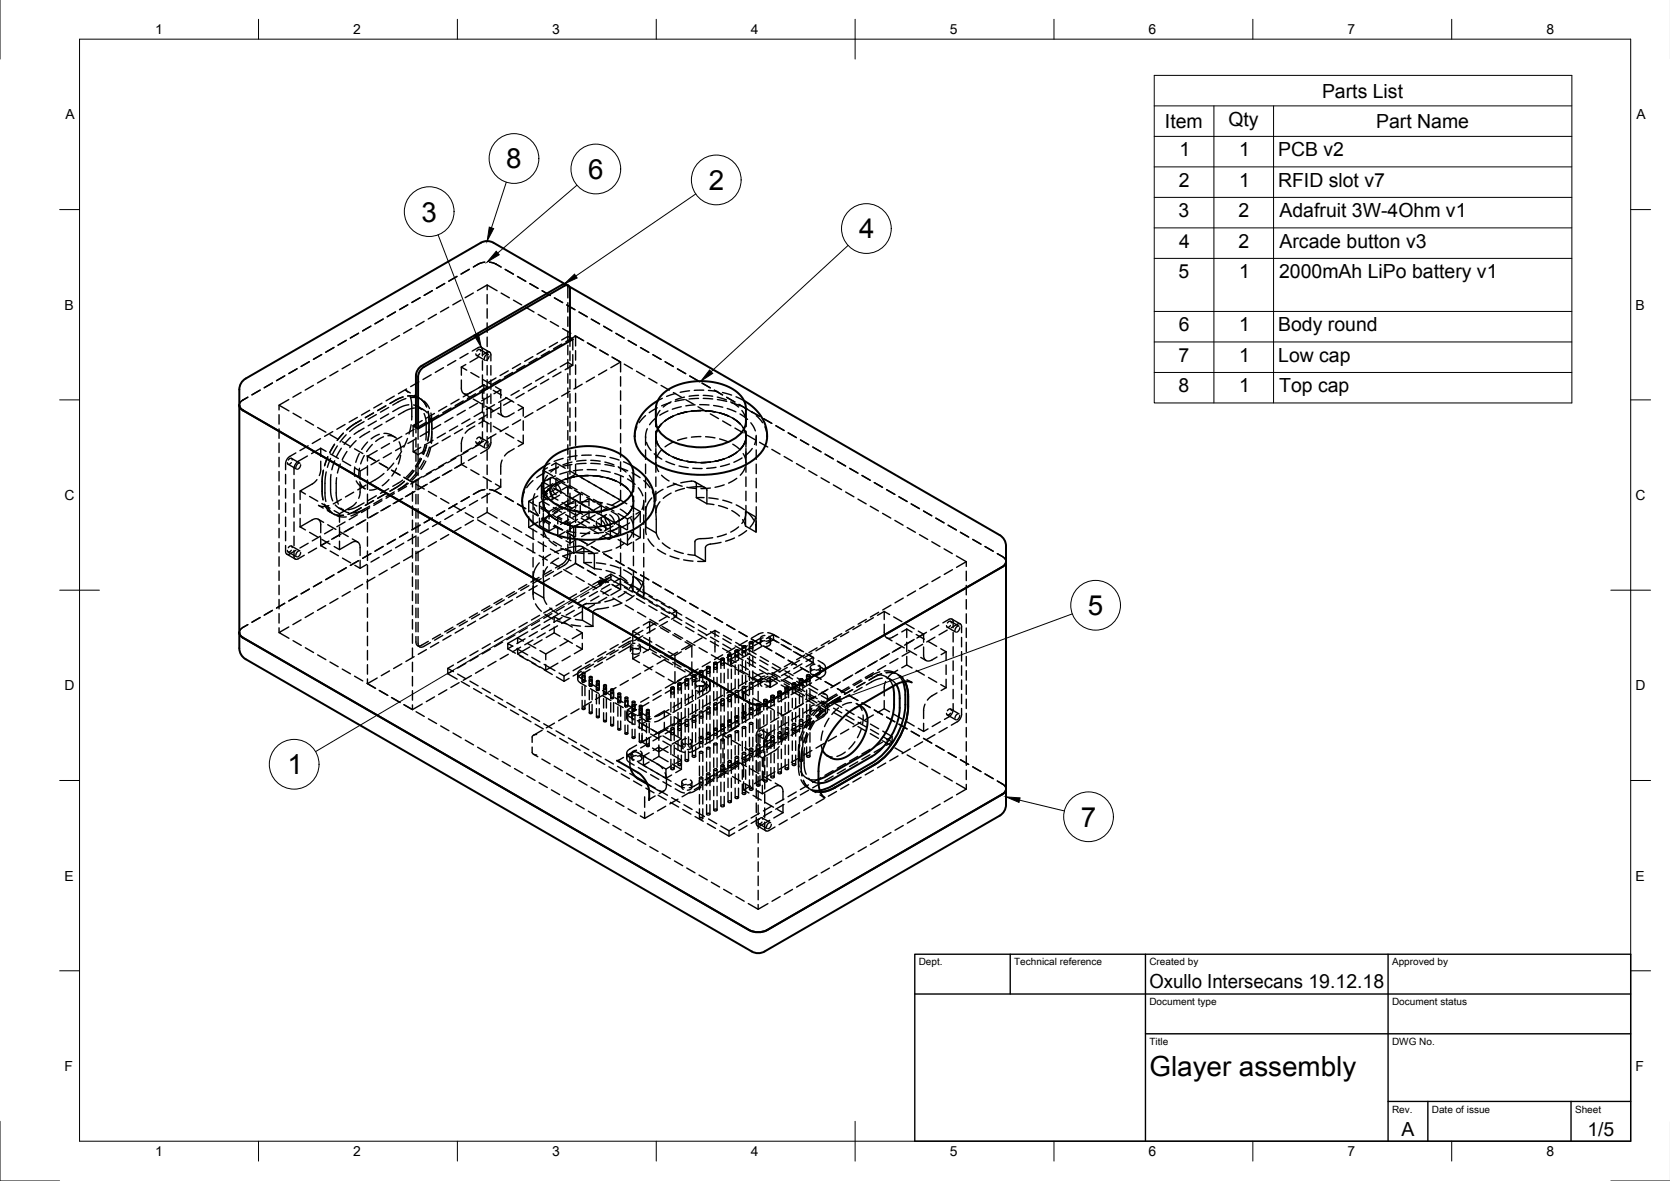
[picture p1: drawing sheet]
<svg xmlns="http://www.w3.org/2000/svg" width="420mm" height="297mm" viewBox="0 0 420 297" stroke-linecap="round" stroke-linejoin="round" font-family="sans-serif">
<defs><g id="words">
<g font-size="7">
<text x="127.4" y="42.4">8</text>
<text x="148" y="45">6</text>
<text x="178.4" y="47.8">2</text>
<text x="106" y="55.7">3</text>
<text x="216.2" y="60">4</text>
<text x="273.7" y="154.7">5</text>
<text x="72.3" y="194.7">1</text>
<text x="271.9" y="207.9">7</text>
<text x="289.2" y="270.5">Glayer assembly</text>
</g>
<g font-size="4.9">
<text x="332.6" y="24.5">Parts List</text>
<text x="293.1" y="32.2">Item</text>
<text x="309" y="31.7">Qty</text>
<text x="346.2" y="32.2">Part Name</text>
<text x="296.7" y="39.3">1</text>
<text x="311.7" y="39.3">1</text>
<text x="321.6" y="39.3">PCB v2</text>
<text x="296.6" y="47">2</text>
<text x="311.7" y="47">1</text>
<text x="321.5" y="47">RFID slot v7</text>
<text x="296.5" y="54.6">3</text>
<text x="311.6" y="54.6">2</text>
<text x="321.9" y="54.7">Adafruit 3W-4Ohm v1</text>
<text x="296.6" y="62.3">4</text>
<text x="311.6" y="62.3">2</text>
<text x="321.9" y="62.3">Arcade button v3</text>
<text x="296.5" y="70">5</text>
<text x="311.7" y="70">1</text>
<text x="321.8" y="70">2000mAh LiPo battery v1</text>
<text x="296.6" y="83.3">6</text>
<text x="311.7" y="83.3">1</text>
<text x="321.6" y="83.3">Body round</text>
<text x="296.5" y="91">7</text>
<text x="311.7" y="91">1</text>
<text x="321.6" y="91">Low cap</text>
<text x="296.5" y="98.7">8</text>
<text x="311.7" y="98.7">1</text>
<text x="321.8" y="98.7">Top cap</text>
<text x="289.2" y="248.5">Oxullo Intersecans 19.12.18</text>
<text x="352.6" y="285.7">A</text>
<text x="399.4" y="285.6">1/5</text>
</g>
<g font-size="3.5">
<text x="39" y="8.6">1</text>
<text x="88.9" y="8.6">2</text>
<text x="138.9" y="8.6">3</text>
<text x="188.9" y="8.6">4</text>
<text x="239" y="8.6">5</text>
<text x="288.9" y="8.6">6</text>
<text x="339" y="8.6">7</text>
<text x="389.1" y="8.6">8</text>
<text x="16.4" y="30">A</text>
<text x="411.7" y="30">A</text>
<text x="16.2" y="77.9">B</text>
<text x="411.5" y="77.9">B</text>
<text x="16.3" y="125.8">C</text>
<text x="411.5" y="125.8">C</text>
<text x="16.2" y="173.6">D</text>
<text x="411.5" y="173.6">D</text>
<text x="16.3" y="221.5">E</text>
<text x="411.5" y="221.5">E</text>
<text x="16.3" y="269.4">F</text>
<text x="411.5" y="269.4">F</text>
<text x="39" y="290.8">1</text>
<text x="88.9" y="290.8">2</text>
<text x="138.9" y="290.8">3</text>
<text x="188.9" y="290.8">4</text>
<text x="239" y="290.8">5</text>
<text x="288.9" y="290.8">6</text>
<text x="339" y="290.8">7</text>
<text x="389.1" y="290.8">8</text>
</g>
<g font-size="2.5">
<text x="231.2" y="242.8">Dept.</text>
<text x="255.2" y="242.8">Technical reference</text>
<text x="289.2" y="242.8">Created by</text>
<text x="350.2" y="242.8">Approved by</text>
<text x="289.2" y="252.8">Document type</text>
<text x="350.2" y="252.8">Document status</text>
<text x="289.2" y="262.8">Title</text>
<text x="350.2" y="262.8">DWG No.</text>
<text x="350.2" y="279.8">Rev.</text>
<text x="360.2" y="279.8">Date of issue</text>
<text x="396.3" y="279.8">Sheet</text>
</g>
</g></defs>
<!-- layer: Hidden -->
<g fill="none" stroke="#000" stroke-width=".35">
<path d="M99.5 78.5l-2.1 1.2M102.6 76.7l-2.1 1.2M105.7 74.9l-2.1 1.2M108.8 73.1l-2.1 1.2M109.8 79.1l-2.1 1.1M111.9 71.3l-2.1 1.2M112.9 77.3l-2.1 1.2M115 69.5l-2.1 1.2M116 75.5l-2.1 1.2M118.1 67.7l-2.1 1.2M119.1 73.7l-2.1 1.2M122 65.9l-1.3 .4-1.6 .8"/>
<path d="M122.6 72.9v-1.2l2.5 1.4M122.6 71.7l-2.5 1.4M122.6 74.1v2.3M122.6 77.6v2.4M123.2 65.9l1.3 .4 1.6 .9M126.1 73.7l2.1 1.2M127.1 67.8l2.1 1.2M129.2 75.5l2 1.2M130.2 69.5l2.1 1.2M132.3 77.3l2 1.2M133.3 71.3l2.1 1.2M135.4 79.1l2 1.2"/>
<path d="M136.4 73.1l2.1 1.2M139.5 74.9l2.1 1.2M142.1 71.4l1.1 .7M142.4 71.5l.5 .7v2.7M142.6 76.7l2 1.2M142.9 76.1v2.4M142.9 79.7v2.4M145.7 78.5l2 1.2M62.4 99.9l-1.3 .7a1.6 1.6 0 0 0-.9 1.3M65.4 98.1l-2 1.2M68.5 96.3l-2 1.2M71.6 94.5l-2 1.2"/>
<path d="M74.7 92.8l-2 1.2M75.8 98.7l-2.1 1.2M77.8 91l-2 1.2M78.8 96.9l-2 1.2M80.9 89.2l-2 1.2M81.9 95.1l-2 1.2M84 87.4l-2 1.2M85 93.3l-2 1.2M87.1 85.6l-2.1 1.2M88.1 91.6l-2 1.2M90.2 83.8l-2.1 1.2M91.2 89.8l-2 1.2"/>
<path d="M93.3 82l-2.1 1.2M94.3 88l-2 1.2M96.4 80.3l-2.1 1.1M97.4 86.2l-2 1.2M99.2 99.6l-2.1 1.2M100.5 84.4l-2.1 1.2M101.4 99.8l-3.3 1.7M102.3 97.8l-2.1 1.2M102.6 99.6h1.2l1.1 .3M102.6 98.7l-.5-.6 1.1 .7M103.2 99.7l.4 2.1v3.8M103.3 100h1.2l1.1 .3"/>
<path d="M103.6 82.6l-2.1 1.2M104.3 99.4l1.9 1.1M105.4 96l-2.1 1.2M106.7 80.8l-2.1 1.2M108.5 94.3l-2.1 1.2M111.6 92.5l-2.1 1.2M114.7 90.7l-2.1 1.2M116.1 95.6v2a1.29 1.29 0 0 0 .6 1.4 1.29 1.29 0 0 0 1.5-.2l1.3-.7M116.1 92.3l1.3 .8M116.1 92.3v2.1M116.7 99l1.3 .8M117.2 91.7l-1.1 .6"/>
<path d="M117.8 88.9l-2.1 1.2M118.4 93.7l2.1 1.2M118.6 98.6l-2.1 1.2M118.8 88.3l1.5-.9a.65 .65 0 0 1 .8 0 .65 .65 0 0 1 .3 .6v1.5M119.7 99l-2.1 1.2M119.9 89.4l2.1 1.2M120.3 89.9l-2.1 1.2M120.7 89l-.1 .1a.46 .46 0 0 1-.5 .4 .46 .46 0 0 1-.4-.5M120.7 87.9l2.2 1.2M120.9 88.3a.49 .49 0 0 0-.5-.4 .49 .49 0 0 0-.5 .4M121.1 87.4l2.1 1.2M121.3 89.3l1.1-.6a.65 .65 0 0 1 .8-.1 .65 .65 0 0 1 .3 .7v1.5"/>
<path d="M121.4 90.7v2.4M121.4 94.3v2.4M121.4 97.9v2.4M121.5 95.5l2.1 1.2M121.7 96.8l-2.1 1.2M121.7 96.8v2.1M121.7 96.8l1.4 .8M122.6 81.2v2.4M122.6 84.8v2.4M122.6 88.4v2.3M122.6 91.9v2.4M122.6 95.5v2.4"/>
<path d="M122.6 99.1v2.4M122.6 89.1l-.5 .4-.3 .7M122.8 97.3l-2.1 1.1M123 89.5l-.2 .7-.5 .4M123.3 99.6l-2.1 1.2M123.5 92v2.3M123.5 95.5v2.4M123.5 99.1v2.4M124.1 98.2l2.1 1.2M124.6 97.3l1.4 .7M124.8 95.1l-2.1 1.1M125.9 95.5l-2.1 1.2"/>
<path d="M126 98l-1.7 1M126 98v2.1M127.2 100l2.1 1.2M127.9 93.3l-2.1 1.2M129 93.7l-2.1 1.2M130.6 98.2l-2 1.2M131 91.5l-2.1 1.2M131.9 98.9l-2.1 1.2M132 91.9l-2 1.2M133.7 96.4l-2 1.2M134.1 89.7l-2.1 1.2M135 97.2l-2.1 1.1"/>
<path d="M135.1 90.1l-2 1.2M136.8 94.6l-2 1.2M137.2 87.9l-2.1 1.2M138.1 95.4l-2.1 1.2M138.2 88.3l-2 1.2M138.5 80.9l2 1.2M139.9 92.9l-2.1 1.2M140.3 86.1l-2.1 1.2M140.9 92.3l2-1.1 1.2 .7-1.9 1.1M141.2 93.6l-2.1 1.2M141.3 86.5l-2 1.2M141.6 82.6l2 1.2"/>
<path d="M142.9 83.3v2.4M142.9 86.8v2.4M142.9 90.4v2.4M142.9 94v2.4M142.9 97.6v2.4M143.4 98.4l-2.1 1.2M143.4 84.9l-.5-.3-1.6 .9M143.4 85.7v1.4M143.4 88.3v2.4M143.4 91.9v2.4M143.4 95.5v2.3M143.4 99v2.4"/>
<path d="M144.1 85.3v2.7M144.1 89.2v2.7M144.7 84.4l2 1.2M144.8 88.2v2.4M144.8 91.8v2.4M144.8 95.3v2.4M144.8 98.9v2.4M144.8 84.5l-2.4 1.4M146.5 96.6l-2.1 1.2M146.9 85.7l-2.1-1.2v2.5M147.8 86.2l2 1.2M147.9 86.3l2.1 1.2"/>
<path d="M148.8 80.3l2 1.2M149.6 94.9l-2.1 1.1M150.9 88l2.2 1.3M151.9 82.1l2 1.2M152.7 93.1l-2.1 1.2M153.9 89.8l2.2 1.3M155 83.8l2 1.2M156.1 91.1v2.4M156.1 94.7v2.4M156.1 98.3v2.4M156.1 91.1l-2.4 1.4M157 91.6l2.1 1.2"/>
<path d="M158.1 85.6l2 1.2M160.1 93.4l2.1 1.2M161.2 87.4l2 1.2M163.2 95.2l2.1 1.1M164.3 89.2l2 1.2M166.3 96.9l2.1 1.2M167.3 91l2.1 1.2M169.4 98.7l2.1 1.2M170 99l-2.3 .7M170.4 92.8l2.1 1.2M172.2 99.9l-2.3 .7M173.5 98.3l-2.4 .4"/>
<path d="M173.5 94.6l2.1 1.2M175.7 99.4l-2.3 .3M176.6 96.4l2.1 1.1M176.9 99.4l2.4 .3M177.1 98.1l-2.4 .1M178.2 98.2l2.4 .3M179.7 98.1l2.1 1.2M180.5 99.9l2.3 .7M181.8 98.7l2.3 .7M182.8 99.9l2.1 1.2M185.2 99.8l2 1M70.2 101.9l2.5 1.4"/>
<path d="M70.2 104.3v2.4M70.2 107.9v2.4M70.2 111.4v2.4M70.2 115v2.4M70.2 118.6v2.4M71.9 119.3v2.4M72.5 116.8l2.1 1.2M72.7 100.5l-2.5 1.4v1.2M73.3 116.3l-.1 .2a.46 .46 0 0 1-.5 .3 .46 .46 0 0 1-.4-.4M73.3 115.3l2.2 1.2M73.5 115.7a.49 .49 0 0 0-.5-.5 .49 .49 0 0 0-.5 .5M73.7 103.9l2.1 1.2"/>
<path d="M74.4 113.9l-1.6 1-.6 .6-.3 1v1.6M75.2 116.5l-.5 .4-.3 .7M75.6 116.9l-.2 .7-.5 .4M76.8 105.7l2.1 1.2M77.3 114.7l-2.3 1.4-.5 .4-.5 1.1v1.8M77.5 112.1l-2 1.2M79.9 107.5l2.1 1.2M80.6 110.3l-2 1.2M80.7 116v2.3l-.4 1.3M80.7 112.8l-2.3 1.3M80.7 112.8l1.3 .7M80.7 112.8v2"/>
<path d="M81.4 118.3l-.4 2.8 .1 3 .2 1.6M82.1 118.7l-.3 2.8v3l.2 1.6M82.5 114.9l-.8 2.2M83 109.3l2.1 1.2M83.1 114.1l2 1.2M83.2 115.3l-.8 2.2M83.3 119.3l-.1 4.5 .5 2.2M83.7 108.6l-2 1.1M84.2 111.7l-1.2 2.1M84.2 115.9l-.7 2.3M84.9 112.2l-1.2 2M85.6 116.7l-.7 2.3"/>
<path d="M85.9 112.7l-1.2 2.1M86.1 111.1l2.1 1.2M86.2 115.9l2 1.2M86.4 109l-1.6 1.8M86.8 106.8l-2 1.2M87.1 109.4l-1.5 1.8M87.3 113.6l-1.2 2M88.2 110l-1.6 1.8M89.2 112.9l2.1 1.2M89.3 117.4v2.4M89.3 117.7l1.3 .8v2M89.6 110.8l-1.6 1.8"/>
<path d="M89.9 105l-2.1 1.2M90.4 114.1l-.9 2.2M90.4 117.8l-.1 2.3M90.9 105.6l-2 1.2-1.7 1.3M91.6 106.1l-2 1.1-1.7 1.3M91.6 107.7l-2.5 1.5M91.6 114.6l-.9 2.1M92.3 117.5l-1.7 1M92.3 114.7l2.1 1.2M92.5 114.8v1.1M92.5 117.1v2.4M92.5 111.2l-1.5 1.8"/>
<path d="M93 108.5l-2.5 1.6M93 103.2l-2.1 1.2M93.7 111.8l-1.5 1.8M94 103.9l-2.1 1.2M94.7 104.3l-2.1 1.2M94.7 105.9l-2.1 1.2M94.9 113.3l-2.4 1.5 2 1.1M95.4 115.7l-2.1 1.2M95.4 116.5l2.2 1.2M95.4 109.2l-2 1.2M96.1 101.4l-2.1 1.2M96.1 106.7l-2.1 1.2"/>
<path d="M96.5 109.9l-2 1.1M96.6 109l1.3 .2 1.4 .7M96.6 119.1l-3.5 2.3M97.1 102.1l-2.1 1.2M97.6 109.6a2.72 2.72 0 0 1 2.1 .6M97.8 102.5l-2.1 1.2M97.8 104.1l-2.1 1.2M98 111.6l-2.1 1.1M98.5 118.2l2.2 1.3M98.5 113.9l-2.1 1.2M99.1 116.5l-1.6 1.8M99.2 104.9l-2.1 1.2"/>
<path d="M99.8 117.8l-1.2 1.9M100.4 111.1l.4 1.1 .1 1.2M100.8 114.5l-.6 2.2M101 113.5l-1.2 2M101.1 109.8l-2.1 1.2M101.6 112.1l-2.1 1.2M102.1 100.2l-3.3 1.7M102.5 110.3l-.9 2.2M102.9 101.8l-1.8 .5-2.3 1.2M103.4 106.8l-.5 2.3M103.8 118.2l-1.6 1.8M103.9 107.1v2.7"/>
<path d="M103.9 111v2.6M104 101.8l1.1 .4 1 .8M104.1 118.4l-1.5 1.8M104.2 108l-2.1 1.2M104.3 102.6l-1.8 .5-2.3 1.2M104.6 107.5v1.4M104.6 110.1v2.3M104.6 113.6v2.4M104.6 117.2v2.4M104.7 110.3l-2.1 1.2M104.9 118.8l-1.6 1.8M105.2 102.3l1.4 .8"/>
<path d="M105.2 107.8v2.7M105.2 111.7v4.3M105.2 117.2v2.4M105.2 119l-1.6 1.8M105.5 102.7l1.1 .4 .9 .7M105.7 115.2l-1.2 2.1M105.9 112.5l-2 1.1 1.3 .7 1.9-1.1M105.9 100.4l.9 .9 .5 1M106 115.4l-1.2 2M106.2 105.8l-1.6 .9M106.2 119.9l-2.4 1.4M106.6 100.9l.9 .8 .5 1.1"/>
<path d="M106.7 104l.5 2.2-.1 4.5M106.7 115.8l-1.2 2M106.9 111.8l-.7 2.3M107.1 116l-1.2 2.1M107.3 106.2l-2.1 1.2M107.3 112.1l-.8 2.2M107.7 103.5l.2 1.6v3.2l-.3 2.6M107.8 108.6l-2.1 1.2M108 112.5l-.8 2.2M108.1 104.8l.4 1.4 .1 1.4M108.3 112.7l-.7 2.2M108.4 103.9l.2 1.9-.1 5.7"/>
<path d="M108.5 118.8l-2.1 1.2M108.6 108.5l-.3 2.8M109 110.7l-2.1 1.2M109.3 104l-2.1 1.2M109.3 118.1l-2 1.2M110.2 111.5l-2.1 1.1M110.4 104.4l-2.1 1.2M110.6 120l-2.1 1.2M110.9 106.8l-2.1 1.2M111.6 117l-2.1 1.2M112.1 108.9l-2.1 1.2M112.4 102.2l-2.1 1.2"/>
<path d="M112.4 116.3l-2.1 1.2M113.3 109.7l-2.1 1.2M113.5 102.6l-2.1 1.2M113.7 118.2l-2.4 1.4M114 105l-2.1 1.2M114.7 115.2l-2.1 1.2M115.1 107.2l-2 1.1M115.5 100.4l-2.1 1.2M115.5 114.5l-2.1 1.2M116.1 116.8l-1.7 1M116.1 114.8v2M116.1 116.8l1.3 .8"/>
<path d="M116.4 107.9l-2.1 1.2M116.4 110l-.3 1.3v2.3M116.6 100.8l-2.1 1.2M116.8 116.4l-2.1 1.2M117.1 103.2l-2.1 1.2M117.8 113.4l-2.1 1.2M118.2 105.4l-2 1.2M118.4 118.2l2.1 1.2M118.6 112.7l-2.1 1.2M119.1 100.4l2 1.2M119.5 107.2l-1.6 .9-.9 .9M119.5 106.1l-2.1 1.2"/>
<path d="M119.9 114.6l-2.1 1.2M119.9 111.5l2.1 1.2M120.2 101.4l-2.1 1.2M120.7 111l-.1 .1a.46 .46 0 0 1-.5 .4 .46 .46 0 0 1-.4-.4M120.7 110l2.2 1.2M120.9 110.4a.49 .49 0 0 0-.5-.5 .49 .49 0 0 0-.5 .5M121.3 103.6l-2 1.2M121.4 108.6v1.7l-.4 .9-.5 .6-1.7 1M121.4 101.5v2.3M121.4 105v2.4M121.5 119.9l2.1 1.2M121.7 110.9l-2.1 1.2"/>
<path d="M121.7 100.1v2.4M121.7 103.7v2.1M121.7 105.8l1.4 .8M121.7 105.8l-1.2 .8M122.2 102.2l2 1.1M122.6 102.7v2.3M122.6 106.2v2.4M122.6 109.8v2.4M122.6 113.4v2.4M122.6 117v2.3M122.6 104.3l-2.1 1.2M122.6 111.2l-.5 .4-.3 .7"/>
<path d="M123 111.6l-.2 .7-.5 .4M123.5 109.8v1.7l-.4 1-.5 .6-1.7 .9M123.5 102.7v2.4M123.5 106.3v2.3M124.1 107.2l2.1 1.2M124.4 101.8l-2 1.2M124.8 109.2l-2.1 1.1M125.3 103.9l1.3 .8M125.7 102.5l-2.1 1.2M126 101.3v2a1.29 1.29 0 0 0 .6 1.4 1.29 1.29 0 0 0 1.5-.1l1.3-.8M126.3 115.7l-.3 1.3v2.3M127.2 109l2.1 1.2"/>
<path d="M127.5 100l-2 1.2M127.9 107.4l-2.1 1.2M128.8 100.7l-2.1 1.2M129.4 112.9l-1.6 .9-.9 .9M130.3 101.7l1.3 .8-1.2 .7M130.3 110.8l1.3 .7M131 105.6l-2.1 1.2M131.6 102.5v2.2M131.6 105.8v2.4M131.6 109.4v2.1M131.6 111.5l-1.2 .8M134.1 103.8l-2.1 1.2"/>
<path d="M136.6 118.3v2.6M137.1 118.9l-2.1 1.2M137.2 102l-2.1 1.2M137.7 117.6l-1.1 .7 2.4 1.3M137.7 119.6a4.4 4.4 0 0 0-1 2.7v1.3M138.3 116.5l-1.1 .6M139.7 119.7l-2 1.1M139.9 116.4l-1.1 .6M140.3 100.2l-2.1 1.2M140.4 117.6l-2.2 .8M140.5 117.4l-1.9 1.3M141.7 115.3l-2.3 .8"/>
<path d="M142.2 117.8l-2.3-1.4v2.7M142.9 101.1v2.4M142.9 104.7v2.4M142.9 108.3v2.4M142.9 111.9v2.4M142.9 115.4v2.4M142.9 119v2.4M143.1 118.6l-2.3 .7M143.3 118.4l2 1.2M143.4 102.6v2.4M143.4 106.2v2.4M143.4 109.8v2.3"/>
<path d="M143.4 113.3v2.4M143.4 116.9v2.4M143.9 116.8l-2.4 .5M143.9 116.2l-2.3 .7M144.5 119.9l-2.4 .7-2.1 .9M144.8 102.5v2.4M144.8 106.1v2.4M144.8 109.6v2.4M144.8 113.2v2.4M144.8 116.8v2.5M145.2 114.6l-2.4 .4M146.6 118.2l-2.4 .2"/>
<path d="M146.8 119.6h2.4l2.4 .3M147.4 115.8l-2.3 .2M147.4 116.5l-2.3 .2M147.7 118.1l2.4 .1M148 119.6l-2.3 .2-2.4 .4M148.6 116.5l2.4 .2M148.6 115.8l2.4 .2M148.7 114.5h-2.3M149.9 114.5l2.4 .3M150.4 119.8l2.5 .4 2.1 .8M151.2 118.3l2.3 .5M152.2 116.2l2.3 .7"/>
<path d="M152.2 116.8l2.3 .5M153.5 115.1l2.3 .6M154.7 119.1l2.1 .8M155.5 117.4l2 1.3M155.7 117.6l2.2 .8M156.1 101.9v2.4M156.1 105.5v2.3M156.1 109v2.4M156.1 112.6v2.4M156.1 116.2v2.4M156.1 119.8v2.3M156.9 116.1l2 1"/>
<path d="M158.3 119.6a4.4 4.4 0 0 1 1.1 2.7v1.3M159 118.9l2 1.2M160.2 107.3l-.4 1.3-.1 1.2M162.4 104.5l-1.6 1.8M162.4 109.8v2.2M162.4 113.2v2.3M162.4 116.7v2.4M162.6 111.3l1.2 2M162.8 107.8l-.3 1.1-.1 1.2M164.6 114.1l1.9 1.4M165 109.8a5.1 5.1 0 0 0 2.3 4M165 116.4l.2 1.1 .5 1.1"/>
<path d="M165 108.5v4M165 112.8v6M165 120v2.3M165 105.1l-1.6 1.7M165.4 102.6l-2.1 1.2M166 103.2a4.4 4.4 0 0 0-1 2.8v1.3M166.4 106.6v.1a4.3 4.3 0 0 0-1.2 4.3M166.4 113.2l-.7 1-.5 1M166.4 113l1.9 1.4 2.2 1M166.4 119.5l1.9 1.5M166.6 100.2l-1.1 .6M167.5 116l2.2 .9"/>
<path d="M168.1 103.4l-2.1 1M168.7 101.3l-2.2 .8M168.8 101.1l-1.9 1.3M169.4 104.7l-2.2 1.3-1.5 1.6M169.4 111.2l-2.1 1.2M169.4 115l2.1 .7 2.5 .5M170.8 117.2l2.3 .4M171.4 102.3l-2.3 .6M172.2 100.5l-2.4 .5M172.5 100.5l2.1 1.2M172.8 103.6l-2.4 .6-2.1 1M172.8 110.1l-2.3 .6"/>
<path d="M172.8 116l2.4 .3h2.3M174.3 117.8h2.3M174.9 101.8l-2.4 .3M175.1 103.3h2.4l2.4 .3M175.6 102.3l2.1 1.2M175.7 100.2l-2.3 .1M176 101.8l2.4 .1M176.3 103.3l-2.3 .1-2.4 .5M176.3 109.8l-2.3 .2M176.9 100.2l2.4 .1M177.5 109.8l2.4 .3M178.7 103.4l2.5 .5 2.1 .7"/>
<path d="M178.7 104.1l2.1 1.2M178.7 116.2l-2.4 .2M179.5 102l2.3 .4M180.1 117.5l-2.3 .3M180.5 100.5l2.3 .5M181 110.4l2.3 .8M181.1 115.8l-2.4 .4M181.8 105.9l2.1 1.2M182.2 104.2l2.4 1.1 1.6 1.3M183 102.7l2.1 .9M183.5 116.7l-2.2 .6M183.8 101.1l2 1.3"/>
<path d="M184 101.3l2.2 .8M184.4 111.7l1.8 1.5M184.4 114.4l-2.1 1-2.4 .6M184.9 107.7l2.1 1.2M185.3 105.8l.2 .2a5.1 5.1 0 0 1 2.2 3.8M185.9 101.7l2.1 1.2M186.2 104.1l1.9 1.4M186.6 103.2a4.4 4.4 0 0 1 1.1 2.8v1.3M186.7 115.2l-2.1 1.1M187 114.1l.5 1.1 .2 1.1M187 112.1l-1.5 1.6-2.2 1.3M187.3 102.6l2 1.2"/>
<path d="M187.5 108.6a4.3 4.3 0 0 1-1.3 4.4M187.5 117.5l-.5 1-.8 1M187.7 108.5v4M187.7 112.8v6M187.7 120v2.3M188 109.5l2.1 1.1M188.9 106.3l1.1 2.1M189 103.5l2.1 1.2M189.3 112.8l-1.7 1.7M190.2 109.5v1.2l-.4 1.1M190.3 109.8v2.2M190.3 113.2v2.3"/>
<path d="M190.3 116.7v2.4M190.3 104.5l1.6 1.8M191.1 111.2l2.1 1.2M192.1 105.3l2.1 1.2M192.4 107.3l.5 1.3 .1 1.2M194.2 113l2.1 1.2M195.2 107.1l2.1 1.2M197.3 114.8l2 1.2M198.3 108.9l2.1 1.2M200.4 116.6l2 1.2M201.4 110.7l2.1 1.1M203.5 118.4l2 1.2"/>
<path d="M204.5 112.4l2.1 1.2M207.6 114.2l2.1 1.2M210.7 116l2 1.2M213.8 117.8l2 1.2M216.9 119.6l2 1.2M70.2 122.2v2.3M70.2 125.7v2.4M70.2 129.3v2.4M70.2 132.9v2.4M70.2 136.5v2.3M71.9 137.2v1.5a.65 .65 0 0 0 .3 .7 .65 .65 0 0 0 .7-.1l1.5-.9M71.9 122.9v2.4"/>
<path d="M71.9 126.5v2.4M71.9 130.1v2.3M71.9 133.6v2.4M72.2 139.4l2.1 1.2M72.5 138.8l2.1 1.2M73.3 138.4l-.1 .1a.46 .46 0 0 1-.5 .4 .46 .46 0 0 1-.4-.5M73.3 137.3l2.2 1.3M73.5 137.7a.49 .49 0 0 0-.5-.4 .49 .49 0 0 0-.5 .5M74 138.4v1.5a.65 .65 0 0 0 .3 .7 .65 .65 0 0 0 .7-.1l1.6-.8M74 120.6v2.3M74 124.1v2.4M74 127.7v2.4"/>
<path d="M74 131.3v2.4M74 134.8v2.4M75.2 138.5l-.5 .4-.3 .8M75.5 132.5l3.1-1.8a1.29 1.29 0 0 1 1.5-.1 1.29 1.29 0 0 1 .6 1.4v2M75.5 123.5v2.1M75.5 126.8v2.4M75.5 130.4v2.1M75.5 132.5l1.4 .8M75.6 139l-.2 .7-.5 .4M77.5 136.6l-2 1.2M77.9 124.9l2 1.2M77.9 133.9l2 1.2"/>
<path d="M79.7 137.9l-2.1 1.2M79.7 120.6l-.9 1-3.3 1.9 1.4 .8M80.1 130.6l1.3 .8M80.6 134.9l-2 1.1M80.7 135.2v2M80.7 137.2l1.3 .8M81 126.6l2 1.2M81 135.7l2 1.2M81.6 126.8l.6 1.1 .8 .8M82.4 127.3l.5 1 .9 .9M82.4 128.4l1.8 1.1M82.4 132l2.1 1.2"/>
<path d="M82.7 127.2l-1.5 .2-1.1-.3 1.2 .7M82.7 136.1l-2 1.2M83.1 138.6l2 1.2M83.7 133.1l-2 1.2M84.1 129.3l1.1 .3h1.2M84.1 137.5l1.3 .7 3.1-1.7a1.29 1.29 0 0 1 1.5-.2 1.29 1.29 0 0 1 .6 1.4v2M84.1 128.4l1.3 .8v2.1M84.3 127l1 .8 1.1 .4M84.7 120.1l-.1 4.6 .5 2.1M84.8 129.7l1.1 .3h1.2M85.2 127.8l1.5 .8M85.4 132.5v2.4"/>
<path d="M85.4 136.1v2.1M85.5 134.5l-2.1 1.1M85.5 133.8l2.1 1.2M85.8 127.8l.9 .8 1.1 .4M85.8 134.3l-2 1.2M85.9 125.6l-2.1 1.1M86.8 131.3l-2 1.2M88.6 132.7l-2.1 1.2M88.6 135.5l1.4 .8M88.9 132.5l-2 1.2M89 123.8l-2.1 1.2M89.6 121l.8 1 1.4 .9"/>
<path d="M89.7 126.4l-1 .9-3.3 1.9M89.9 129.5l-2.1 1.2M90.5 121.2a2.97 2.97 0 0 0 1.4 1.8M90.6 121.7v2.3l-.4 1.3M90.9 127.7l-3.3 1.7M91.6 126.5l-2.3 1.2-1.8 .5M91.7 128.1l-3.4 1.7M91.7 128.1l-1.4 .6-1.3 .3M91.7 130.9l-2.1 1.2M92 130.7l-2 1.2M92.1 122l-2.1 1.2M92.5 120.7v2.4"/>
<path d="M92.5 124.3v2.4M92.5 127.9v2.3M92.5 131.4v2.4M92.5 135v2.4M92.5 138.6v2.4M93 127.3l-1.3 .8M93 127.7l-2.1 1.2M93.3 139.2l-2.1 1.2M94 125.9l-2.1 1.2M94.7 124.7l-2.1 1.2M94.8 129.1l-2.1 1.2M95.1 128.9l-2 1.2"/>
<path d="M95.2 122.8l-1.2 .4-1 .1M96.1 125.9l-2.1 1.2M96.1 125.5l-2.1 1.2M96.4 137.4l-2.1 1.2M97.1 124.1l-2.1 1.2M97.8 122.9l-2.1 1.2M97.9 120.6l-1.7 1.6M97.9 127.3l-2.1 1.2M98.2 127.1l-2 1.2M98.5 138.4l-2.1 1.2M99.2 124.1l-2.1 1.2M99.2 123.7l-2.1 1.2"/>
<path d="M99.5 135.7l-2.1 1.1M101.3 120.8l-2.5 1.5M101.3 125.4l-2.4 1.3M101.6 120l2.2 1.3M101.6 136.6l-2.1 1.2M101.8 121.1l-1.7 1.3-2 1.1M102.3 122.3l-2.1 1.2M102.5 121.5l-2.3 1.7M102.6 133.9l-2.1 1.2M102.7 121.6l-2.5 1.5M103.6 139.8l-2.1 1.2M103.8 121.3v1.2"/>
<path d="M103.8 123.7v2.4M103.8 127.2v2.4M103.8 130.8v2.4M103.8 134.4v2.4M103.8 138v2.4M104.1 123.7l-2.1 1.2M104.4 123.6l-2.1 1.2M104.6 120.8v2.4M104.6 124.4v2.3M104.6 127.9v2.4M104.6 131.5v2.4M104.6 135.1v2.4"/>
<path d="M104.6 138.7v2.3M104.7 121.8l2 1.2M104.7 134.8l-2.1 1.2M105.2 120.8v2.4M105.2 124.4v2.3M105.2 127.9v2.4M105.2 131.5v2.4M105.2 135.1v2.4M105.2 138.7v2.3M105.4 120.6l-2.1 1.2M105.7 132.1l-2.1 1.2M106.7 138l-2.1 1.2"/>
<path d="M107.2 121.9l-2.1 1.2M107.5 121.8l-2.1 1.2M107.8 133l-2.1 1.2M107.8 123.6l2 1.2M108.8 130.3l-2.1 1.2M109.8 136.2l-2.1 1.2M110.3 120.2l-2.1 1.1M110.9 131.2l-2.1 1.2M110.9 125.4l2 1.2M111.9 128.5l-2.1 1.2M112.9 134.5l-2.1 1.1M114 129.4l-2.1 1.2"/>
<path d="M114 127.2l2 1.2M115 126.7l-2.1 1.2M116 132.7l-2.1 1.2M117.1 129l2 1.2M117.1 127.7l-2.1 1.2M118.1 124.9l-2.1 1.2M119.1 130.9l-2.1 1.2M120.2 130.7l2 1.2M120.2 125.9l-2.1 1.2M122 123.1l-1.3 .4-1.6 .8M122.6 120.5v2.4M122.6 124.1v2.4"/>
<path d="M122.6 127.7v1.2M122.6 128.9l-2.5 1.4M122.6 128.9l2.5 1.4M123.2 123.1l1.3 .4 1.6 .9M123.3 132.5l2 1.2M123.3 124.1l-2.1 1.2M126 120.5v2l-1.4-.8M126 122.5l-1.7 1M126.1 130.9l2.1 1.2M126.3 134.3l2.1 1.2M127.1 125l2.1 1.1M129.2 132.7l2 1.2"/>
<path d="M129.4 136.1l2.1 1.2M130.2 126.7l2.1 1.2M131.9 123.7l-.4 1.2-.1 1.3M132.3 134.5l2 1.2M132.5 137.9l2.1 1.2M133 126.1v2.7M133 130v2.6M133 132.6l2.1 1.2M133.3 128.5l2.1 1.2M134.1 120.9l-1.6 1.8M134.1 126.2v2.1M134.1 129.5v2.4"/>
<path d="M134.1 133.1v2.4M134.1 136.6v2.4M134.3 127.6l1.2 2M134.5 124.2l-.3 1.1-.1 1.2M135.3 124.8l-2.3 1.3 2.1 1.2M135.3 131.3l-2.3 1.3M135.4 136.3l2 1.2M135.6 139.7l2.1 1.2M135.7 127.3l2.4 1.4 1.9-1.1M135.7 130.3v1.9l2.4 1.4M136.1 134.4l2.1 1.2M136.1 127.9l2.1 1.2"/>
<path d="M136.3 130.5l1.9 1.3M136.4 130.3l2.1 1.2M136.6 123.3l.2 1.3 1 1.1M136.6 122.1v2.7l2.4 1.4M136.7 126.2l.2 1.1 .5 1.1M136.7 132.7l.2 1.2 .5 1M136.7 124.8v4M136.7 129.2v5.9M136.7 136.3v2.4M136.7 139.9v2.4M136.7 121.5l-1.6 1.7M137.2 125.6l-1.5 .9v2.6"/>
<path d="M137.2 130.5l-1.5 .9M137.4 128.4l1.6 1.7M137.7 124.2l-1.1 .6M137.8 123l.9 1.1 .2 1.3M138.1 123a4.3 4.3 0 0 0-1.2 4.3M138.1 129.5l-.7 1-.5 1M138.1 128.7v1.8M138.1 131.7v1.9M138.1 129.3l1.9 1.5 2.2 1M138.1 135.9l1.9 1.4M138.2 122.2l-1.3-.8a.43 .43 0 0 0-.5 0 .43 .43 0 0 0-.2 .4l.1 3.8 .5 .6 1.4 .9M138.4 129.5l-2.1 1.2"/>
<path d="M138.4 123l-2.1 1.2M138.5 138.1l2 1.1M138.5 139.4l-2 1.3M138.6 120.1l-2.2 1.3M138.8 122.1l.2 1.3 1 1.1M139.1 121.6l-2.2 1.3M139.2 136.2l2.1 1.2M139.2 129.7l2.1 1.1M139.2 127.7l2.1 1.1M139.2 122.7l2.1 1.2M139.2 132.4l2.2 .8M139.5 132.1l2.1 1.2"/>
<path d="M139.9 120.3v2.7l2.3 1.3M139.9 123l-1.1 .6M140 121.7l.9 1.2 .2 1.2M140 132.5l-1.9 1.1M140 126.8l2.1 1.2M140 120.2l2.1 1.2M140.3 134.8l1.1 .6M140.3 129.9l1.1 .6M140.3 133v1.8M140.3 123.8l-2 1.2M140.3 128.7l-2 1.2M140.4 120.9l-1.3-.7a.43 .43 0 0 0-.5-.1 .43 .43 0 0 0-.2 .5l.1 3.7 .5 .7 1.4 .8"/>
<path d="M140.8 124.5l-2.2 1.3M141.1 121l-2.2 1.3-1.5 1.6M141.1 127.5l-2.1 1.2M141.1 131.3l2.1 .8 2.5 .5M141.1 137.9l2.2 .7M141.4 123.2l1.5-.9v1.9M141.4 126.4l2.1 1.2M141.4 121.5l2.5 1.4M141.5 127.7l-2.1 1.2M141.5 121.2l-2.1 1.2M141.6 139.8l2 1.2M141.8 138.1l-2.2 .8"/>
<path d="M142.2 128.9l-1.9 1v1.9M142.2 133.8l-1.9 1M142.3 138l2 1.2M142.3 131.4l2 1.2M142.3 129.4l2.1 1.2M142.3 124.5l2.1 1.2M142.4 136l1 .6M142.5 127.1l2.3-1.3v2M142.5 133.5l2.3 .5M142.6 133.9l2 1.2M142.9 136.9v2.7l-.4 1.1-.8 1-2 1.1M142.9 122.6v2.4"/>
<path d="M142.9 126.2v2.3M142.9 129.7v2.4M142.9 133.3v2.4M142.9 125.4v1.8M143 137.8l2.8-.5 .9 .4 .2 .3v3.5M143.1 125.8l-2.1 1.2M143.1 130.7l-2.1 1.2M143.1 128.6l2.1 1.1M143.1 122l2.1 1.2M143.3 124.9l14.4 8.4M143.4 138.4v1.7l-.5 1.2-.7 .8-1.9 1.1M143.4 120.5v2.4"/>
<path d="M143.4 124.1v2.3M143.4 127.6v2.4M143.4 131.2v2.4M143.4 134.8v2.4M143.4 134.8v1.8l1.9-1.1M143.4 131.7v1.9M143.9 139.2l-2.3 .7M143.9 127.8l-1-.6-1.5 .9M144.3 132.6v2.7M144.3 136.5v2.7M144.5 126.5l-2.3 .6M144.5 132.4l2.4 .3h2.3"/>
<path d="M144.5 138.9l2.4 .3M144.5 128.2l2.1 1.2M144.5 123.3l2.1 1.2M144.8 129v2.4M144.8 132.6v2.4M144.8 136.1v2.4M144.8 139.7v2l-2.4 1.4M144.9 123.5l1.1 .6-1.9 1.1M145.1 139l3-.3 1.2 .4 .2 .5v3.4M145.3 127.1l-2.1 1.2M145.3 132l-2.1 1.2M145.3 130.6l-1.9 1.1-1-.6"/>
<path d="M145.4 131.2l2.1 1.2M145.4 126.3l2.1 1.2M145.7 135.7l2 1.2M146 124.1v1.9M146 127.2v1.8l-1.9 1.1M146 134.1l2.3 .1M146.2 130.3l2.1 1.2M146.2 123.8l2.1 1.2M146.3 126.5l1.9-1.1v1.8M146.3 120.2l11.4 6.5M146.5 137.5l2.6 1.5M146.6 137.8l-2.3 1.4"/>
<path d="M146.6 131.3l-2.3 1.3M146.9 120.5l-2.1-1.2-2.3 1.3M147.6 130l2.1 1.1M147.6 125.1l2.1 1.1M148 126.1l-2.3 .2M148.2 128.4v1.9l-1.9 1.1M148.4 133.8l-2.1 1.2M148.4 128.9l-2.1 1.2M148.5 133l2.1 1.2M148.5 128.1l2.1 1.2M148.8 137.5l2 1.2M149.2 126.2l2.4 .3"/>
<path d="M149.3 132.1l2.1 1.2M149.3 125.6l2.1 1.2M149.4 128.3l1.9-1.1v1.8M149.7 136.1l-2 1.1M149.7 129.5l-2 1.2M150.1 131.1l.2 1.4 .9 1M150.3 131.5l2.5 1.4M150.3 126.6l2.5 1.4M150.4 132.5l-2.4 .2M150.4 139.1l-2.4 .1M151.2 130.8l.9 1 .2 1.4M151.3 130.2v1.9l-1.9 1.1"/>
<path d="M151.6 129.9l1.4 .8 .5 .7 .1 3.7a.43 .43 0 0 1-.2 .5 .43 .43 0 0 1-.5-.1l-1.3-.7M151.8 133.9l-2.3 .2M151.9 139.3l2 1.1M152.3 129.8l.2 1.4 .9 1M152.4 133.9l2.1 1.2M152.4 127.4l2.1 1.2M152.6 129.4l-2.2 1.3M152.7 126.7l2.3 .8M152.8 132.1l-2.4 .4M152.8 134.3l-2 1.2M152.8 127.7l-2 1.2M153.4 129.5l.9 1 .2 1.4"/>
<path d="M153.8 128.6l1.4 .8 .5 .7 .1 3.7a.43 .43 0 0 1-.3 .5 .43 .43 0 0 1-.5 0l-1.2-.8M153.8 133.7l2.3-1.3v1.9M153.9 120.5l2.4 1.2 1.6 1.3M153.9 138.3l-2.3 .6M154.2 132.3l-2.2 1.3M155.2 133l-2.2 .7M155.5 135.7l2.4 1.4M155.5 129.2l2.4 1.3M155.5 134.3l-2.1 1.3M156.1 128.1l1.8 1.4M156.1 130.8l-2.1 .9-2.4 .7M156.1 123.3v2.5l-2.3 1.3"/>
<path d="M156.1 135.5v2.4M156.1 139.1v2.4M157 122.2l.2 .1a5.1 5.1 0 0 1 2.2 3.8M157.1 136.7l-2.1 1.2M157.9 130.5v2.7M157.9 134.4v2.7M157.9 120.5l1.9 1.3M158.4 131.5l-2.1 1.1M158.7 130.4l.5 1.1 .2 1.2M158.7 128.4l-1.5 1.6-2.2 1.3M158.7 127.3l2.4 1.4M158.7 133.8l2.4 1.4"/>
<path d="M159 129.9l-1.1 .6M159 136.4l-1.1 .7M159.2 125a4.3 4.3 0 0 1-1.3 4.3M159.2 133.9l-.5 1-.8 1M159.4 124.8v4M159.4 129.2v5.9M159.4 136.3v2.4M159.4 139.9v2.4M160.6 122.7l1.1 2M161 129.1l-1.7 1.7M161.1 128.7l-1.1 .6M161.1 128.7v2.6"/>
<path d="M161.1 132.5v2.7M161.1 135.2l-1.1 .6M161.9 125.9v1.2l-.4 1M162 126.2v2.1M162 129.5v2.4M162 133.1v2.4M162 136.6v2.4M162 120.9l1.6 1.8M162.4 120.3v2.4M162.4 123.9v2.4M162.4 127.5v2.3M162.4 131v2.2"/>
<path d="M162.5 132.5l.1 1.9M163 135.5l1.5 1.9M164 125.2l-.9 1.2-.5 1.3-.1 4.8 2.6 1.5M164.1 123.7l.5 1.2 .1 1.3M165 128.9l.1 5.1M165 123.5v2.4M165 127.1v1.8M165.1 134l.8 1.7M165.4 138.2l2.1 1.2M166 126.2a4.4 4.4 0 0 0-1 2.7M166.6 136.6l2 1.3M166.8 123.1l-2 1.3"/>
<path d="M168.6 139.8l2.2 .8M168.8 124l-1.9 1.3M169.4 121.5l2.2 .8M169.6 138.5l2.3 .7M170.1 121.7l-2.2 .8M171.3 121.4l2.8-.4 .9 .3 .2 .4v3.5M172.2 122.8l-2.3 .7M172.8 122.6l2.4 .3M173.1 139.4l1.7 .3M173.4 122.6l3.1-.2 1.1 .4 .2 .4v3.5M174.8 121.2l2.6 1.5M174.8 139.7l2.7 1.5"/>
<path d="M175.2 125.2l2.6 1.5M177.1 125.2h-1.9M177.8 126.7l1.8 .2M178.3 125.2l2.4 .3M178.7 122.7l-2.4 .2M179.3 135.2l-3.4 .3-.9 .4-.2 .3v3.5M180.8 127.2l2.2 .7M181.4 136.4l-3 .5-.8 .5-.1 .4v3.4M181.8 125.8l2.3 .7M182.2 121.9l-2.3 .7M182.8 134.3l-2.3 .7M184.1 128.4l1.9 1.4"/>
<path d="M184.8 135.3l-2.2 .8M185.2 127l2.1 1.2M185.4 120.3l-2.1 1.2M185.8 132.5l-2 1.3M186.8 130.7l.8 1.6M187.6 132.3l2.6 1.5v-3.8l-.6 1.4-.9 1.2M187.6 128.6l2.6 1.4M187.7 128.9l-.1-.3v3.7M187.7 128.9a4.3 4.3 0 0 1-1.1 2.8M187.7 123.5v2.4M187.7 127.1v1.8M187.8 133.5l-1.9 1.3"/>
<path d="M188.2 129l1.4 1.8M190.1 131.9l.1 1.9M190.3 120.3v2.4M190.3 123.9v2.4M190.3 127.5v2.3M190.3 131v2.2M206.6 120.2l2 1.2M209.7 122l2 1.2M212.8 123.8l2 1.1M215.9 125.5l2 1.2M219 127.3l2 1.2M220 121.4l2 1.2"/>
<path d="M222 129.1l2.1 1.2M223.1 123.2l2 1.2M225.1 130.9l2.1 1.2M226.2 125l2 1.1M228.2 132.7l2.1 1.2M229.3 126.7l2 1.2M231.3 134.5l2.1 1.2M232.3 128.5l2.1 1.2M234.4 136.3l2.1 1.2M235.4 130.3l2.1 1.2M237.5 138l2.1 1.2M238.5 132.1l2.1 1.2"/>
<path d="M240.6 139.8l2.5 1.5M241.6 133.9l2.1 1.2M244.7 135.7l2.1 1.2M247.8 137.5l2.1 1.2M250.9 139.2l1.3 .8a1.6 1.6 0 0 1 .9 1.3M62.4 157.1l-1.3 .7a1.6 1.6 0 0 0-.9 1.3M65.4 155.3l-2 1.2M68.5 153.5l-2 1.2M70.2 140v2.4M70.2 143.6v2.4M70.2 147.2v2.4M70.2 150.8v2.3"/>
<path d="M70.2 154.3v2.4M70.2 157.9v1.2M71.6 151.7l-2 1.2M72.7 157.7l-2.5 1.4 2.5 1.4M74.7 150l-2 1.1M75.8 155.9l-2.1 1.2M77.8 148.2l-2 1.2M78.8 154.1l-2 1.2M80.9 146.4l-2 1.2M81.9 152.3l-2 1.2M84 144.6l-2 1.2M85 150.5l-2 1.2"/>
<path d="M86.2 140.4l2 1.2M87.1 142.8l-2.1 1.2M88.1 148.8l-2 1.1M90.2 141l-2.1 1.2M90.6 140.9v2M91.2 147l-2 1.2M92.3 142l-1.7 .9-1.3-.7M92.5 142.2v2.3M92.5 145.7v2.4M92.5 149.3v2.4M92.5 152.9v2.4M92.5 156.5v2.3"/>
<path d="M94.3 145.2l-2 1.2M95.4 140.2l-2.1 1.2M97.4 143.4l-2 1.2M100.5 141.6l-2.1 1.2M103.8 141.5v2.4M103.8 145.1v2.4M103.8 148.7v2.4M103.8 152.3v2.4M103.8 155.8v2.4M103.8 159.4v2.4M104.6 142.2v2.4M104.6 145.8v2.4"/>
<path d="M104.6 149.4v2.4M104.6 152.9v2.4M104.6 156.5v2.4M105.2 142.2v2.4M105.2 145.8v2.4M105.2 149.4v2.4M105.2 153v2.3M105.2 156.5v2.4M110.9 159.5l-2.1 1.2M111.4 159.8l-2.1 1.2M113.5 159.8l-2.1 1.2M114 157.7l-2.1 1.2"/>
<path d="M114.5 158l-2.1 1.2M116.6 158l-2.1 1.2M117 155.9l-2 1.2M117.6 156.3l-2.1 1.1M119.7 156.2l-2.1 1.2M120.1 154.2l-2 1.1M120.7 154.5l-2.1 1.2M122.8 154.4l-2.1 1.2M123.2 152.4l-2 1.2M123.8 152.7l-2.1 1.2M125.9 152.7l-2.1 1.2M126.3 150.6l-2 1.2"/>
<path d="M126.9 150.9l-2.1 1.2M129 150.9l-2.1 1.2M129.4 148.8l-2 1.2M129.6 158.3l-2.1 1.2M129.6 159.7l-2.1 1.2M130 149.1l-2.1 1.2M132 149.1l-2 1.2M132.5 147l-2 1.2M132.7 156.6l-2.1 1.1M132.7 157.9l-2.1 1.2M132.8 158.9l-5 2.9M133.1 147.3l-2.1 1.2"/>
<path d="M134.1 140.2v2.4M134.1 143.8v2.4M134.1 147.4v2.1M134.2 148.9l.1 1.9M134.7 151.9l1.5 1.8M135.1 147.3l-2 1.2M135.2 158.9l-2.1 1.2M135.6 145.2l-2 1.2M135.7 141.6l-.9 1.2-.5 1.3-.1 4.8 2.6 1.5M135.8 154.8l-2.1 1.2M135.8 156.1l-2.1 1.2M135.9 157.1l-2.1 1.2"/>
<path d="M136.2 145.5l-2.1 1.2M136.7 145.3l.1 5.1M136.7 143.5v1.8M136.8 150.4l.7 1.6M137.1 154.5l2.1 1.2M137.2 159.2l-2.1 1.2M137.7 142.5a4.4 4.4 0 0 0-1 2.8M138.2 145.5l-2 1.2M138.3 157.1l-2.1 1.2M138.3 152.9l2 1.4M138.7 143.4l-2 1.2M138.7 141.5l2.1 1.2"/>
<path d="M138.9 153l-2.1 1.2M138.9 154.3l-2.1 1.2M139.3 143.7l-2.1 1.2M139.4 155.1l-2.5 1.5M139.4 159.2l-2 1.1M139.4 155.1l1.5 .8M139.4 155.1v1.4M139.4 157.7v1.5M139.4 159.2l1.5 .8M140.3 156.2l2.2 .7M140.3 157.4l-2.1 1.2M140.5 140.4l-1.9 1.3"/>
<path d="M141 154.2l-1.6 .9M141.3 143.7l-2 1.2M141.3 154.8l2.3 .7M141.4 155.3l-2.1 1.2M141.8 143.3l2.1 1.2M141.9 156.5l2.1 1.2M141.9 151.2l-2 1.2M141.9 152.5l-2 1.2M143.4 155.6l-2.1 1.2M143.7 157.2l2.4 .3M144.1 152.4l-2 1.2M144.5 153.5l-2.1 1.2"/>
<path d="M144.7 141.6l2.2 1.3M144.8 155.8l1.7 .2M144.9 145l2.1 1.2M145 158.3l1.5 .9v1.4M145 149.4l-2 1.2M145 150.8l-2 1.1M146.5 153.8l-2.1 1.2M146.5 159.2l-2.5 1.4M146.5 156l2.7 1.5M146.9 141.5l2.6 1.5M147.2 150.6l-2 1.2M147.6 151.7l-2.1 1.2"/>
<path d="M147.8 143.4l2.2 1.3M148 146.8l2.1 1.2M148.1 147.6l-2 1.2M148.1 149l-2 1.2M148.8 141.5h-1.9M149.2 157.5h-2M149.5 143l1.8 .3M149.6 152l-2.1 1.2M150 141.6l2.4 .3M150.3 148.8l-2 1.2M150.7 150l-2.1 1.1M150.9 145.2l2.2 1.3"/>
<path d="M151 151.6l-3.4 .2-.9 .4-.2 .4v3.4M151.1 148.6l2.1 1.2M151.2 145.8l-2 1.2M151.2 147.2l-2 1.2M152.3 145.2l1.4-.8v1.4l2.4 1.3M152.5 143.5l2.2 .7M152.7 150.3l-2.1 1.2M153.1 152.8l-3 .4-.8 .5-.1 .4v3.4M153.4 147l-2 1.2M153.5 142.1l2.3 .8M153.7 144.4l2.4 1.4M153.7 145.8l-1.4 .8"/>
<path d="M153.8 148.2l-2.1 1.2M153.9 147l2.2 1.3M154.2 150.4l2.1 1.2M154.4 150.7l-2.2 .7M155 141l2 1.2M155.8 144.8l1.9 1.3M156.1 145.5l1.9 1.1M156.1 146.8l1.9 1.2M156.1 145.5v1.3M156.1 145.5l-1.7 .9M156.1 146.8l-1.3 .8M156.1 142.7v2.4"/>
<path d="M156.1 146.3v2M156.1 148.3l-2.4 1.4M156.5 151.7l-2.2 .8M156.9 143.3l2.1 1.2M157 148.8l2.1 1.2M157.1 146.4l2.1 1.2M157.1 147.7l2.1 1.2M157.3 152.2l2.1 1.2M157.5 148.9l-2 1.3M158.1 142.8l2 1.2M158.5 147l.8 1.7M159 147.2l2.1 1.2"/>
<path d="M159 148.5l2.1 1.2M159.3 148.7l2.6 1.5v-3.8l-.6 1.4-.9 1.2M159.3 144.9l2.6 1.5M159.4 145.3l-.1-.4v3.8M159.4 145.3a4.3 4.3 0 0 1-1.1 2.7M159.4 143.5v1.8M159.5 149.8l-1.9 1.3M159.9 145.3l1.4 1.9M160.1 150.6l2.1 1.2M160.2 148.2l2 1.1M160.2 149.5l2 1.2M160.4 154l2.1 1.2"/>
<path d="M160.8 157.8l-1.6 .9M160.9 159.7l-1.7-1v2.9M161.2 144.6l2 1.2M161.7 158.6l-2 1.1M161.7 159.9l-2 1.2M161.8 148.3l.1 1.9M161.8 157.2l1.6-.9v2.9M162 140.2v2.4M162 143.8v2.4M162 147.4v2.1M162.1 149l2.1 1.2M162.1 150.3l2.1 1.2"/>
<path d="M163.2 152.4l2.1 1.1M163.3 149.9l2 1.2M163.3 151.3l2 1.2M163.4 156.3l1.7 1M163.5 155.8l2.1 1.2M164.3 146.4l2 1.2M164.8 156.8l-2 1.2M164.8 158.1l-2 1.2M165.2 150.8l2.1 1.2M165.2 152.1l2.1 1.2M166.2 157.9l2 1.2M166.3 154.1l2.1 1.2"/>
<path d="M166.4 151.7l2 1.2M166.4 153.1l2 1.2M166.6 157.6l2.1 1.1M167.3 148.2l2.1 1.2M167.9 155l-2 1.2M167.9 156.3l-2 1.2M168.3 152.6l1.9 1.1M168.3 153.9l1.9 1.1M169.3 159.7l2 1.1M169.4 155.9l2.1 1.2M169.5 153.5l2 1.2M169.5 154.9l2 1.2"/>
<path d="M169.7 159.3l2 1.2M170.2 153.7l-1.2 .7M170.2 153.7v1.3M170.2 155l-1.2 .7M170.4 150l2.1 1.2M172 140.8l2.4 .3M172.5 157.7l2.1 1.2M172.6 155.3l2 1.2M172.6 156.7l2 1.1M173.5 151.8l2.1 1.2M175.6 159.5l2.1 1.2M175.7 157.1l2 1.2"/>
<path d="M175.7 158.4l2 1.2M176.6 153.5l2.1 1.2M177.5 141.2h-2M178.8 158.9l2 1.2M179.7 155.3l2.1 1.2M179.9 158.6v1.6M179.9 158.6l-2.2 1.2M179.9 158.6l1.1 .6M182 159.8l2.1 1.2M182.8 157.1l2.1 1.2M185.9 158.9l2.1 1.2M192 159.1l-1 .3-2 1.1"/>
<path d="M192.4 159.8l-.3 .1a.64 .64 0 0 0-.7 .4 .64 .64 0 0 0 .3 .8M193.2 159.1l1 .3 1.3 .8M194.6 159.6l1.4 .8M211.8 159.4l-2.1 1.2M213.5 158.9l-2 1.2M214.9 157.6l-2.1 1.2M216.6 157.1l-2 1.2M218 155.8l-2.1 1.2M219.7 155.4l-2 1.2M221.1 154l-2.1 1.2M222.5 157v2a1.29 1.29 0 0 0 .6 1.4 1.29 1.29 0 0 0 1.5-.1l1.2-.8M222.5 153.8l-1.7 1"/>
<path d="M223.8 154.6l-1.3-.8v2M224.2 152.2l-2.1 1.2M224.8 155.2l2.1 1.1M227.2 150.4l-2 1.2M227.9 156.9l2.1 1.2M228.1 158.2v2.1M228.1 158.2l-1.2 .7M228.1 158.2l1.4 .8M230.3 148.6l-2 1.2M230.5 159.6l2.1 1.2M231 158.7l1.4 .8M232.4 159.5l-1.7 1"/>
<path d="M232.4 159.5v2M233.1 159l-2.1 1.2M233.4 146.9l-2 1.1M236.2 157.3l-2.1 1.1M236.5 145.1l-2 1.2M237.2 156.7l1.5-.9a.65 .65 0 0 1 .8-.1 .65 .65 0 0 1 .3 .7v1.5M238.3 158.5l-2.1 1.2M238.3 157.7l2.1 1.3M239.1 157.3l-.1 .1a.46 .46 0 0 1-.4 .4 .46 .46 0 0 1-.5-.4M239.2 156.3l2.1 1.2M239.3 157.9l1.6-.9a.65 .65 0 0 1 .7-.1 .65 .65 0 0 1 .3 .7v1.5M239.3 156.7a.49 .49 0 0 0-.5-.5 .49 .49 0 0 0-.4 .5"/>
<path d="M239.5 155.7l2.1 1.2M239.6 143.3l-2 1.2M239.8 159.1v2.4M241 157.5l-.5 .4-.2 .7M241.5 157.9l-.3 .7-.5 .4M243.1 141.3l-2.4 1.4M243.1 141.3v1.2M243.1 143.7v2.3M243.1 147.2v2.4M243.1 150.8v2.4M243.1 154.4v2.4M243.1 158v2.3"/>
<path d="M73.7 161.1l2.1 1.2M76.8 162.9l2.1 1.2M79.9 164.7l2.1 1.2M83 166.5l2.1 1.2M86.1 168.3l2.1 1.2M89.2 170.1l2.1 1.2M92.3 171.9l2.1 1.2M92.5 170.8v1.1l2 1.2M92.5 160v2.4M92.5 163.6v2.4M92.5 167.2v2.4M94.9 170.5l-2.4 1.4"/>
<path d="M95.4 173.6l2.2 1.3M98 168.7l-2.1 1.2M98.5 175.4l2.2 1.3M101.1 167l-2.1 1.1M101.6 177.2l2.2 1.3M103.8 163v2.4M103.8 166.6v2.3M103.8 170.1v2.4M103.8 173.7v2.4M103.8 177.3v1.2M104.2 165.2l-2.1 1.2M104.6 160.1v1.4a.86 .86 0 0 0 .5 .9 .86 .86 0 0 0 1-.1l1.7-1"/>
<path d="M104.7 179l2 1.2M105.1 162.4l.5 .3M105.2 160.1v1.7a.86 .86 0 0 0 .4 .9 .86 .86 0 0 0 1-.1l1.7-1M106.2 177.1l-2.4 1.4M107.3 163.4l-2.1 1.2M109.3 175.3l-2 1.2M110.4 161.6l-2.1 1.2M112.4 173.5l-2.1 1.2M112.7 168.1l1.4 .8M112.7 169.5l2.3 1.3M114.1 167.3l-1.4 .8v1.4M114.1 168.6l-1.4 .9"/>
<path d="M115.1 169.5l2.1 1.2M115.5 171.7l-2.1 1.2M116.1 171.4l2 1.2M117.2 165.5l-2.1 1.2M117.2 166.8l-2.1 1.2M118.2 171.3l2.1 1.2M118.6 169.9l-2.1 1.2M119.1 173.2l2.1 1.2M120.3 163.7l-2.1 1.2M120.3 165.1l-2.1 1.1M121.3 173.1l2.1 1.2M121.7 168.1l-2.1 1.2"/>
<path d="M122.2 175l2.1 1.2M123.4 161.9l-2.1 1.2M123.4 163.3l-2.1 1.2M124.4 174.9l2.1 1.2M124.8 166.3l-2.1 1.2M125.3 176.8l2.1 1.2M126.5 160.1l-2.1 1.2M126.5 161.5l-2.1 1.2M127.5 176.7l2.1 1.2M127.8 163.2l1.9 1.1M127.9 164.6l-2.1 1.2M128.4 178.6l2.1 1.2"/>
<path d="M129 162.6l-1.2-.8v1.4M129 162.5l-1.2 .7M130 163.1l2.8 1.6M130.2 164.5l1.5 .8M130.6 178.5l2.1 1.2M130.7 164.9l2.1 1.2M131 162.8l-2.1 1.2M131.7 161.3l-1.5-.9v1.4M132.1 160.7l-2.1 1.2M132.7 161.8l2.1 1.2M132.7 165.9l2.1 1.2M133.3 162.7l-3.1 1.8v-1.5"/>
<path d="M133.8 165.3l2.1 1.2M133.8 166.7l2.1 1.2M134.1 161l-2.1 1.2M135.8 163.6l1.5 .9M135.8 167.7l1.5 .9M136.4 160.9l-2.1 1.2M136.9 167.1l2.7 1.6M136.9 168.5l2.1 1.2M139.8 163l-2.5 1.5v1.4M140 170.2l1.9 1.2M140.4 166.8l-3.1 1.8v-1.5M140.7 169.3l1.2 .7"/>
<path d="M141.9 160.6l2.1 1.2M142.9 161.2l-2 1.2M143.2 169.3l-1.3 .7v1.4M143.2 170.6l-1.3 .8M143.5 165l-2.1 1.2M145 162.4l1.5 .9M145.3 169.5v1.3M145.7 178.3l-2.1 1.2M146.3 167.5l-2.1 1.2M146.3 168.8l-2.1 1.2M146.5 169.3v2.1M146.5 172.6v2.4"/>
<path d="M146.5 176.2v2.1M146.5 178.2l.3-.1a.27 .27 0 0 1 .3 .1 .27 .27 0 0 1-.1 .3 .27 .27 0 0 1-.3-.1zM146.5 170l.3-.1a.27 .27 0 0 1 .3 .1 .27 .27 0 0 1-.1 .4 .27 .27 0 0 1-.3-.1zM146.5 161.8v1.5M146.5 163.3l-2 1.1M146.5 169.2l.3-.1a.26 .26 0 0 1 .3 .1 .26 .26 0 0 1-.1 .3 .26 .26 0 0 1-.3 0zM146.5 171.3l.3-.1a.26 .26 0 0 1 .3 .1 .26 .26 0 0 1-.1 .4 .26 .26 0 0 1-.3-.1zM147.2 169.3v2.1M147.2 172.6v2.4M147.2 176.2v2.1M148.3 170.3v2.1M148.3 173.6v2.4"/>
<path d="M148.3 177.2v2.1M148.3 179.2l.3-.1a.27 .27 0 0 1 .3 .1 .27 .27 0 0 1-.1 .4 .27 .27 0 0 1-.3-.1zM148.3 171l.3-.1a.27 .27 0 0 1 .3 .1 .27 .27 0 0 1-.1 .4 .27 .27 0 0 1-.3-.1zM148.3 170.2l.3-.1a.26 .26 0 0 1 .3 .1 .26 .26 0 0 1-.1 .4 .26 .26 0 0 1-.3-.1zM148.3 172.3l.3-.1a.26 .26 0 0 1 .3 .2 .26 .26 0 0 1-.1 .3 .26 .26 0 0 1-.3-.1zM148.5 168.4l-2.4 1.3a1.08 1.08 0 0 0-.8 1.1 1.08 1.08 0 0 0 .8 1l1.4 .8M148.5 167l-2.4 1.4a1.08 1.08 0 0 0-.8 1.1 1.08 1.08 0 0 0 .8 1l1.4 .8M148.5 173.2l2.1 1.2M148.5 171.9l2.1 1.2M148.8 176.5l-2.1 1.2M149 170.3v2.1M149 173.6v2.4"/>
<path d="M149 177.2v2.1M149.4 165.7l-2.1 1.2M149.4 167.1l-2.1 1.2M150.1 171.4v2.1M150.1 174.7v2.3M150.1 178.2v2.1M150.1 172.1l.3-.1a.27 .27 0 0 1 .3 .1 .27 .27 0 0 1-.1 .3 .27 .27 0 0 1-.3 0zM150.1 171.2l.3-.1a.26 .26 0 0 1 .3 .2 .26 .26 0 0 1-.1 .3 .26 .26 0 0 1-.3-.1zM150.1 173.4l.3-.1a.26 .26 0 0 1 .3 .1 .26 .26 0 0 1-.1 .3 .26 .26 0 0 1-.3 0zM150.8 171.4v2.1M150.8 174.7v2.3M150.8 178.2v2.1"/>
<path d="M151.6 166.6l-2.1 1.2M151.6 165.3l-2.1 1.2M151.6 175l2.1 1.2M151.6 173.7l2.1 1.2M151.9 172.4v2.1M151.9 175.7v2.4M151.9 179.3v2.1M151.9 174.7l-2.1 1.2M151.9 173.1l.3-.1a.27 .27 0 0 1 .3 .1 .27 .27 0 0 1-.1 .4 .27 .27 0 0 1-.3-.1zM151.9 172.3l.3-.1a.26 .26 0 0 1 .3 .1 .26 .26 0 0 1-.1 .3 .26 .26 0 0 1-.3 0zM151.9 174.4l.3-.1a.26 .26 0 0 1 .3 .1 .26 .26 0 0 1-.1 .4 .26 .26 0 0 1-.3-.1zM152.4 163.9l-2 1.2"/>
<path d="M152.4 165.3l-2 1.2M152.6 172.4v2.1M152.6 175.7v2.4M152.6 179.3v2.1M153.7 173.4v2.2M153.7 176.7v2.4M153.7 174.2l.3-.2a.27 .27 0 0 1 .3 .2 .27 .27 0 0 1-.1 .3 .27 .27 0 0 1-.3-.1zM153.7 173.3l.3-.1a.26 .26 0 0 1 .3 .1 .26 .26 0 0 1-.1 .4 .26 .26 0 0 1-.3-.1zM153.7 175.4l.3-.1a.26 .26 0 0 1 .3 .2 .26 .26 0 0 1-.1 .3 .26 .26 0 0 1-.3-.1zM154.4 173.4v2.2M154.4 176.7v2.4M154.7 164.8l-2.1 1.2"/>
<path d="M154.7 163.5l-2.1 1.2M154.7 176.8l2.1 1.2M154.7 175.5l2.1 1.2M155 172.9l-2.1 1.2M155.5 174.5v2.1M155.5 177.8v2.3M155.5 175.2l.3-.1a.27 .27 0 0 1 .3 .1 .27 .27 0 0 1-.1 .4 .27 .27 0 0 1-.3-.1zM155.5 174.4l.3-.1a.26 .26 0 0 1 .3 .1 .26 .26 0 0 1-.1 .3 .26 .26 0 0 1-.3 0zM155.5 176.5l.3-.1a.26 .26 0 0 1 .3 .1 .26 .26 0 0 1-.1 .3 .26 .26 0 0 1-.3 0zM155.5 162.1l-2 1.2M155.5 163.5l-2 1.2M156.2 174.5v2.1"/>
<path d="M156.2 177.8v2.3M157.3 175.5v2.1M157.3 178.8v2.4M157.3 176.2l.3-.1a.27 .27 0 0 1 .3 .1 .27 .27 0 0 1-.1 .4 .27 .27 0 0 1-.3-.1zM157.3 175.4l.3-.1a.26 .26 0 0 1 .3 .1 .26 .26 0 0 1-.1 .4 .26 .26 0 0 1-.3-.1zM157.3 177.5l.3-.1a.26 .26 0 0 1 .3 .1 .26 .26 0 0 1-.1 .4 .26 .26 0 0 1-.3-.1zM157.7 179.2v1.3M157.8 178.6l2.1 1.2M157.8 177.3l2.1 1.2M158 175.5v2.1M158 178.8v2.4M158.1 171.1l-2.1 1.2"/>
<path d="M158.6 162.5v1.3M158.6 160.3l-2 1.2M158.6 161.7l-2 1.2M159 179.2v1.3M159.1 176.5v2.2M159.1 179.8v2.4M159.1 177.3l.3-.1a.27 .27 0 0 1 .3 .1 .27 .27 0 0 1-.1 .3 .27 .27 0 0 1-.3-.1zM159.1 176.4l.3-.1a.26 .26 0 0 1 .3 .2 .26 .26 0 0 1-.1 .3 .26 .26 0 0 1-.3-.1zM159.1 178.6l.3-.1a.26 .26 0 0 1 .3 .1 .26 .26 0 0 1-.1 .3 .26 .26 0 0 1-.3 0zM159.2 162.8v2.9M159.2 165.7l1.7 1M159.3 161.1l-1 .3-2.6 1.5"/>
<path d="M159.3 162.4l-1 .3-2.6 1.5M159.7 161.8h-.2a.65 .65 0 0 0-.8 .4 .65 .65 0 0 0 .3 .8M159.8 176.5v2.2M159.8 179.8v2.4M160.1 179.8l-.3 .1a.64 .64 0 0 0-.8 .4 .64 .64 0 0 0 .3 .8M160.1 178.5l-.3 .1a.64 .64 0 0 0-.8 .4 .64 .64 0 0 0 .3 .8M160.2 177.2l-1.8 1a1.1 1.1 0 0 0-.7 1 1.1 1.1 0 0 0 .7 1.1l1.2 .6M160.2 178.5l-1.8 1a1.1 1.1 0 0 0-.7 1 1.1 1.1 0 0 0 .7 1.1l1.2 .6M160.5 162.4l.9 .3 1.7 .9M160.5 161.1l.9 .3 1.7 .9M160.8 162a.65 .65 0 0 1 .2 .8 .65 .65 0 0 1-.7 .4h-.3M160.8 163.3l-1.1-.2-.9 .4"/>
<path d="M160.8 164.8l-1.6 .9M160.8 177.6v2.1M160.9 178.3l.3-.1a.27 .27 0 0 1 .3 .1 .27 .27 0 0 1-.1 .4 .27 .27 0 0 1-.3-.1zM160.9 177.5l.3-.1a.26 .26 0 0 1 .3 .1 .26 .26 0 0 1-.1 .3 .26 .26 0 0 1-.3 0zM160.9 179.6l.3-.1a.26 .26 0 0 1 .3 .1 .26 .26 0 0 1-.1 .4 .26 .26 0 0 1-.3-.1zM160.9 179l1.6 1 1 .3M161 164.2l-.9 .3-1.1-.2M161.1 162.5v1.3M161.1 178.7a.65 .65 0 0 1 .3 .8 .65 .65 0 0 1-.8 .4l-.2 .1M161.2 169.4l-2.1 1.2M161.5 177.6v2.9M161.9 160.3l2.1 1.2"/>
<path d="M161.9 167.3l2.1 1.2M162.6 178.6v2.1M162.7 179.3l.3-.1a.27 .27 0 0 1 .3 .1 .27 .27 0 0 1-.1 .4 .27 .27 0 0 1-.3-.1zM162.7 178.5l.3-.1a.26 .26 0 0 1 .3 .1 .26 .26 0 0 1-.1 .4 .26 .26 0 0 1-.3-.1zM163.3 175.4l-2.1 1.2M163.3 176.7l-2.1 1.2M163.3 178.6v2.1M163.4 163.2l1.7 1M163.4 160.4v2.8M163.4 163.2l-1.6 1M164.1 164.2l2.1 1.2M164.1 162.9l2.1 1.2"/>
<path d="M164.3 167.6l-2.1 1.2M165 162.1l2.1 1.2M165 169l2.1 1.2M166.2 164.8l2 1.2M166.3 173.6l-2 1.2M166.3 174.9l-2 1.2M167.1 178.8l1.6 .9M167.2 166l2.1 1.2M167.2 164.7l2.1 1.2M167.4 165.8l-2.1 1.2M168.1 163.9l1.7 1M168.1 170.8l1.7 1"/>
<path d="M168.3 179.8l-2.6 1.5-1 .3M168.3 178.5l-2.6 1.5-1 .3M168.8 173v2.5M168.8 176.7v2.4M168.8 174.2l.4-.1a.31 .31 0 0 1 .4 .1 .31 .31 0 0 1-.1 .4 .31 .31 0 0 1-.4-.1l-.3-.1zM168.8 172.9l.4-.1a.31 .31 0 0 1 .4 .1 .31 .31 0 0 1-.1 .4 .31 .31 0 0 1-.4-.1l-.3-.1zM168.9 173l.3-.2a.3 .3 0 0 1 .4 .4 .3 .3 0 0 1-.5 .1l-.3-.1zM169.3 166.6l2 1.2M169.4 171.8l-2 1.2M169.4 173.1l-2 1.2M169.6 173v2.5M169.6 176.7v2.4"/>
<path d="M169.8 168.9v2.9M170.3 167.8l2.1 1.2M170.3 166.5l2.1 1.2M170.5 164l-2.1 1.2M170.6 172v2.4M170.6 175.6v2.4M170.6 179.2v2.4M170.6 173.2l.4-.2a.31 .31 0 0 1 .4 .2 .31 .31 0 0 1-.1 .4 .31 .31 0 0 1-.4-.1l-.3-.1zM170.6 171.9l.4-.2a.31 .31 0 0 1 .4 .2 .31 .31 0 0 1-.1 .4 .31 .31 0 0 1-.4-.1l-.3-.1zM170.6 171.9l.4-.1a.3 .3 0 0 1 .4 .4 .3 .3 0 0 1-.5 .1l-.3-.2zM171.4 176.7l-2.1 1.2M171.4 163.9l-1.6 1v2.8"/>
<path d="M171.4 170.9l-1.6 .9M171.4 172v2.4M171.4 175.6v2.4l-2.1 1.2M171.4 179.2v2.4M172.4 161.4l1.7 1M172.4 168.4l1.7 1M172.4 170.9v2.5M172.4 174.6v2.4M172.4 178.2v2.4M172.4 172.1l.4-.1a.31 .31 0 0 1 .4 .1 .31 .31 0 0 1-.1 .4 .31 .31 0 0 1-.4 0l-.3-.2zM172.4 170.8l.4-.1a.31 .31 0 0 1 .4 .1 .31 .31 0 0 1-.1 .4 .31 .31 0 0 1-.4 0l-.3-.2zM172.4 170.9l.4-.1a.3 .3 0 0 1 .4 .3 .3 .3 0 0 1-.5 .2l-.3-.2z"/>
<path d="M172.5 170.1l-2 1.1M172.5 171.4l-2 1.2M172.8 161.1l2 1.2M173.2 170.9v2.5M173.2 174.6v2.4M173.2 178.2v2.4M173.4 169.6l2 1.2M173.4 168.3l2 1.2M173.6 162.2l-2.1 1.2M174.1 162.4l-1.6 .9M174.1 162.4v2.9M174.1 166.5v2.9"/>
<path d="M174.1 169.4l-1.6 .9M174.2 169.9v2.5M174.2 173.6v2.3M174.2 177.1v2.4M174.2 171.1l.4-.1a.31 .31 0 0 1 .4 .1 .31 .31 0 0 1-.1 .4 .31 .31 0 0 1-.4-.1l-.3-.1zM174.2 169.8l.4-.1a.31 .31 0 0 1 .4 .1 .31 .31 0 0 1-.1 .4 .31 .31 0 0 1-.4-.1l-.3-.1zM174.2 180l.4-.1a.31 .31 0 0 1 .4 .1 .31 .31 0 0 1-.1 .4 .31 .31 0 0 1-.4-.1l-.3-.1zM174.2 169.9l.4-.2a.3 .3 0 0 1 .4 .4 .3 .3 0 0 1-.5 .1l-.3-.1zM174.5 176.2l-2.1 1.2M174.5 174.9l-2.1 1.2M174.9 171.9v1.3M175 169.9v2.5"/>
<path d="M175 173.6v2.3M175 177.1v2.4M175.6 178.5l-2 1.2M175.6 168.3l-2 1.2M175.6 169.6l-2 1.2M175.6 179.8l-2 1.2M175.9 162.9l2 1.2M176 168.9v2.3M176 172.4v2.4M176 176v2.4M176 179.1v2.9M176 171.2h-.2a.65 .65 0 0 0-.8 .4 .65 .65 0 0 0 .3 .8"/>
<path d="M176 170.1l.4-.2a.31 .31 0 0 1 .4 .2 .31 .31 0 0 1-.1 .4 .31 .31 0 0 1-.4-.1l-.3-.1zM176 168.7l.4-.1a.31 .31 0 0 1 .4 .2 .31 .31 0 0 1-.1 .4 .31 .31 0 0 1-.4-.1l-.3-.1zM176 179l.4-.2a.31 .31 0 0 1 .4 .2 .31 .31 0 0 1-.1 .4 .31 .31 0 0 1-.4-.1l-.3-.2zM176 168.8l.4-.1a.3 .3 0 0 1 .4 .4 .3 .3 0 0 1-.5 .1l-.3-.2zM176.5 171.4l1.4 .8a1.08 1.08 0 0 1 .7 1 1.08 1.08 0 0 1-.7 1l-2.4 1.4M176.5 170.1l1.4 .8a1.08 1.08 0 0 1 .7 1 1.08 1.08 0 0 1-.7 1l-2.4 1.4M176.7 160.4l-2.1 1.2M176.8 168.9v2.3M176.8 172.4v2.4M176.8 176v2.4M176.8 179.1v2.9M177 171.4a.65 .65 0 0 1 .3 .8 .65 .65 0 0 1-.8 .4h-.2"/>
<path d="M177 172.7l-1.1-.2-.9 .4M177.2 173.6l-.9 .3-1-.2M177.4 171.9v1.3M177.8 167.8v2.4M177.8 171.4v2.4M177.8 175v2.4M177.8 178v2.9M177.8 167.8l.4-.1a.3 .3 0 0 1 .4 .3 .3 .3 0 0 1-.5 .1l-.3-.1zM177.8 169l.4-.1a.31 .31 0 0 1 .4 .1 .31 .31 0 0 1-.1 .4 .31 .31 0 0 1-.4 0l-.3-.2zM177.8 167.7l.4-.1a.31 .31 0 0 1 .4 .1 .31 .31 0 0 1-.1 .4 .31 .31 0 0 1-.4 0l-.3-.2zM177.8 179.2l.4-.1a.31 .31 0 0 1 .4 .1 .31 .31 0 0 1-.1 .4 .31 .31 0 0 1-.4 0l-.3-.2zM177.8 177.9l.4-.1a.31 .31 0 0 1 .4 .1 .31 .31 0 0 1-.1 .4 .31 .31 0 0 1-.4 0l-.3-.2z"/>
<path d="M178.6 167.8v2.4M178.6 171.4v2.4M178.6 175v2.4M178.6 178v2.9M178.7 161.3l2.1 1.2M178.7 166.5l-2 1.2M178.7 167.8l-2 1.2M178.7 176.7l-2 1.2M178.7 178l-2 1.2M178.8 160.2l2 1.2M179 164.7l2 1.2M179.6 166.8v2.4"/>
<path d="M179.6 170.4v2.3M179.6 173.9v2.4M179.6 177v2.9M179.6 168l.4-.2a.31 .31 0 0 1 .4 .2 .31 .31 0 0 1-.1 .4 .31 .31 0 0 1-.4-.1l-.3-.1zM179.6 166.7l.4-.2a.31 .31 0 0 1 .4 .2 .31 .31 0 0 1-.1 .4 .31 .31 0 0 1-.4-.1l-.3-.1zM179.6 178.2l.4-.1a.31 .31 0 0 1 .4 .1 .31 .31 0 0 1-.1 .4 .31 .31 0 0 1-.4-.1l-.3-.1zM179.6 176.9l.4-.1a.31 .31 0 0 1 .4 .1 .31 .31 0 0 1-.1 .4 .31 .31 0 0 1-.4-.1l-.3-.1zM179.6 166.7l.4-.1a.3 .3 0 0 1 .4 .4 .3 .3 0 0 1-.5 .1l-.3-.1zM179.9 161.3v2.7M180.4 166.8v2.4M180.4 170.4v2.3M180.4 173.9v2.4"/>
<path d="M180.4 177v2.9M181.4 165.7v2.4M181.4 169.3v2.4M181.4 172.9v2.4M181.4 176v2.9M181.4 166.9l.4-.1a.31 .31 0 0 1 .4 .2 .31 .31 0 0 1-.1 .4 .31 .31 0 0 1-.4-.1l-.3-.1zM181.4 165.6l.4-.1a.31 .31 0 0 1 .4 .1 .31 .31 0 0 1-.1 .4 .31 .31 0 0 1-.4 0l-.3-.2zM181.4 177.2l.4-.2a.31 .31 0 0 1 .4 .2 .31 .31 0 0 1-.1 .4 .31 .31 0 0 1-.4-.1l-.3-.1zM181.4 175.8l.4-.1a.31 .31 0 0 1 .4 .2 .31 .31 0 0 1-.1 .4 .31 .31 0 0 1-.4-.1l-.3-.1zM181.4 165.7l.4-.1a.3 .3 0 0 1 .4 .3 .3 .3 0 0 1-.5 .2l-.3-.2zM181.8 163.1l2.1 1.2M181.8 164.7l-2 1.2"/>
<path d="M181.8 166l-2 1.2M181.8 174.9l-2 1.2M181.8 176.2l-2 1.2M181.9 160.7l2 1.2M181.9 162l2 1.2M182.1 166.5l2 1.2M182.2 165.7v2.4M182.2 169.3v2.4M182.2 172.9v2.4M182.2 176v2.9M183.2 164.7v2.4M183.2 168.3v2.4"/>
<path d="M183.2 171.9v2.3M183.2 174.9v2.9M183.2 179v4.8M183.2 165.9l.4-.1a.31 .31 0 0 1 .4 .1 .31 .31 0 0 1-.1 .4 .31 .31 0 0 1-.4-.1l-.3-.1zM183.2 164.6l.4-.1a.31 .31 0 0 1 .4 .1 .31 .31 0 0 1-.1 .4 .31 .31 0 0 1-.4-.1l-.3-.1zM183.2 176.1l.4-.1a.31 .31 0 0 1 .4 .1 .31 .31 0 0 1-.1 .4 .31 .31 0 0 1-.4 0l-.3-.2zM183.2 174.8l.4-.1a.31 .31 0 0 1 .4 .1 .31 .31 0 0 1-.1 .4 .31 .31 0 0 1-.4 0l-.3-.2zM183.2 164.7l.4-.2a.3 .3 0 0 1 .4 .4 .3 .3 0 0 1-.5 .1l-.3-.1zM183.8 167.1l1.4 .8M184 164.7v2.4M184 168.3v2.4M184 171.9v2.3"/>
<path d="M184 174.9v2.9M184 179v4.8M184.9 164.9l2.1 1.2M184.9 162.9l-2 1.2M184.9 164.2l-2 1.2M184.9 173.1l-2 1.2M184.9 174.4l-2 1.2M184.9 162.4l2.1 1.2M184.9 163.8l2.1 1.2M185 163.7v2.4M185 167.2v2.4M185 170.8v2.4"/>
<path d="M185 173.9v2.9M185 178v4.7M185 164.9l.4-.2a.31 .31 0 0 1 .4 .2 .31 .31 0 0 1-.1 .4 .31 .31 0 0 1-.4-.1l-.3-.1zM185 163.6l.4-.2a.31 .31 0 0 1 .4 .2 .31 .31 0 0 1-.1 .4 .31 .31 0 0 1-.4-.1l-.3-.2zM185 175.1l.4-.1a.31 .31 0 0 1 .4 .1 .31 .31 0 0 1-.1 .4 .31 .31 0 0 1-.4-.1l-.3-.1zM185 173.8l.4-.2a.31 .31 0 0 1 .4 .2 .31 .31 0 0 1-.1 .4 .31 .31 0 0 1-.4-.1l-.3-.1zM185 163.6l.4-.1a.3 .3 0 0 1 .4 .4 .3 .3 0 0 1-.5 .1l-.3-.2zM185.1 161.6l2.1 1.2M185.2 168.3l2 1.2M185.2 166.6l-1.4-.8v1.3M185.6 164.8l-1.8 1M185.6 166.1l-1.8 1"/>
<path d="M185.8 163.7v2.4M185.8 167.2v2.4M185.8 170.8v2.4M185.8 173.9v2.9M185.8 178v4.7M186.2 167.2l2.1 1.2M186.2 168.5l2.1 1.2M186.8 162.6v2.4M186.8 166.2v2.4M186.8 169.8v2.4M186.8 172.8v2.9M186.8 176.9v4.8"/>
<path d="M186.8 163.8l.4-.1a.31 .31 0 0 1 .4 .1 .31 .31 0 0 1-.1 .4 .31 .31 0 0 1-.5 0l-.2-.2zM186.8 162.5l.4-.1a.31 .31 0 0 1 .4 .1 .31 .31 0 0 1-.1 .4 .31 .31 0 0 1-.5 0l-.2-.2zM186.8 179.1l.4-.1a.31 .31 0 0 1 .4 .1 .31 .31 0 0 1-.1 .4 .31 .31 0 0 1-.5 0l-.2-.2zM186.8 174l.4-.1a.31 .31 0 0 1 .4 .2 .31 .31 0 0 1-.1 .4 .31 .31 0 0 1-.5-.1l-.2-.1zM186.8 172.7l.4-.1a.31 .31 0 0 1 .4 .1 .31 .31 0 0 1-.1 .4 .31 .31 0 0 1-.5 0l-.2-.1zM186.8 162.6l.4-.1a.3 .3 0 0 1 .4 .3 .3 .3 0 0 1-.5 .2l-.3-.2zM186.8 179.2l.4-.1a.3 .3 0 0 1 .4 .3 .3 .3 0 0 1-.5 .2l-.3-.2zM187.1 177.4v2.3l-.4 1.3M187.1 174.2v2M187.6 162.6v2.4M187.6 166.2v2.4M187.6 169.8v2.4"/>
<path d="M187.6 172.8v2.9M187.6 176.9v4.8M188 166.6l2.1 1.2M188 161.1l-2 1.2M188 162.4l-2 1.2M188 171.3l-2 1.2M188 172.6l-2 1.2M188 164.2l2.1 1.2M188 165.6l2.1 1.2M188.2 163.4l2.1 1.2M188.3 170.1l2.4 1.4v1.2M188.6 161.6v2.4"/>
<path d="M188.6 165.2v2.4M188.6 168.7v2.4M188.6 171.8v2.9M188.6 175.9v4.8M188.6 179.4l.4-.1a.31 .31 0 0 1 .4 .1 .31 .31 0 0 1-.1 .4 .31 .31 0 0 1-.5-.1l-.2-.1zM188.6 178.1l.4-.1a.31 .31 0 0 1 .4 .1 .31 .31 0 0 1-.1 .4 .31 .31 0 0 1-.5-.1l-.2-.1zM188.6 162.8l.4-.1a.31 .31 0 0 1 .4 .1 .31 .31 0 0 1-.1 .4 .31 .31 0 0 1-.5-.1l-.2-.1zM188.6 161.5l.4-.1a.31 .31 0 0 1 .4 .1 .31 .31 0 0 1-.1 .4 .31 .31 0 0 1-.5-.1l-.2-.1zM188.6 173l.4-.1a.31 .31 0 0 1 .4 .1 .31 .31 0 0 1-.1 .4 .31 .31 0 0 1-.5-.1l-.2-.1zM188.6 171.7l.4-.1a.31 .31 0 0 1 .4 .1 .31 .31 0 0 1-.1 .4 .31 .31 0 0 1-.5-.1l-.2-.1zM188.6 178.2l.4-.2a.3 .3 0 0 1 .4 .4 .3 .3 0 0 1-.5 .1l-.3-.1zM188.6 161.6l.4-.2a.3 .3 0 0 1 .4 .4 .3 .3 0 0 1-.5 .1l-.3-.1z"/>
<path d="M188.7 163l-2.1 1.2M188.7 164.3l-2.1 1.2M188.7 179.4l-2.1 1.2M188.8 173.2l-1.7 1 1.3 .8M189 160.7l2.1 1.2M189.3 169l2.1 1.2M189.3 170.3l2.1 1.2M189.4 161.6v2.4M189.4 165.2v2.4M189.4 168.7v2.4M189.4 171.8v2.9M189.4 175.9v4.8"/>
<path d="M189.5 175.6l2 1.2M190.4 177.2v2.4M190.4 178.4l.4-.2a.31 .31 0 0 1 .4 .2 .31 .31 0 0 1-.1 .4 .31 .31 0 0 1-.5-.1l-.2-.2zM190.4 177l.4-.1a.31 .31 0 0 1 .4 .2 .31 .31 0 0 1-.1 .4 .31 .31 0 0 1-.5-.1l-.2-.2zM190.4 177.1l.4-.1a.3 .3 0 0 1 .4 .4 .3 .3 0 0 1-.5 .1l-.3-.2zM190.7 173.9v2.4M190.7 177.5v2.3M191.1 168.4l2.1 1.2M191.1 166l2.1 1.2M191.1 167.4l2.1 1.2M191.2 177.2v2.4M191.3 165.1l2 1.2"/>
<path d="M191.3 160.6v1.3M191.3 170.8v1.3M191.8 161.2l-2.1 1.2M191.8 162.5l-2.1 1.2M191.8 177.6l-2.1 1.2M191.8 178.9l-2.1 1.2M191.9 171.4l-2.1 1.2M192 160.4l-1 .3-2 1.1M192 169.3l-1 .3-2 1.1M192 170.7l-1 .2-2 1.1M192.1 162.5l2.1 1.2M192.2 176.1v2.5"/>
<path d="M192.2 179.8v2.4M192.2 177.3l.4-.1a.31 .31 0 0 1 .4 .1 .31 .31 0 0 1-.2 .4 .31 .31 0 0 1-.4 0l-.2-.2zM192.2 176l.4-.1a.31 .31 0 0 1 .4 .1 .31 .31 0 0 1-.2 .4 .31 .31 0 0 1-.4 0l-.2-.2zM192.2 176.1l.4-.1a.3 .3 0 0 1 .4 .3 .3 .3 0 0 1-.5 .1l-.3-.1zM192.4 170.8l1.4 .8v1.3l-1.4-.8M192.4 161.1l-.3 .1a.64 .64 0 0 0-.7 .4 .64 .64 0 0 0 .3 .8M192.4 171.4h-.3a.64 .64 0 0 0-.7 .4 .64 .64 0 0 0 .3 .8M192.4 170l-.3 .1a.64 .64 0 0 0-.7 .4 .64 .64 0 0 0 .3 .8M192.6 177.4l2 1.2M192.8 160.6l1.8-1v1.3M193 176.1v2.5M193 179.8v2.4"/>
<path d="M193.2 160.4l.9 .3 1.4 .8M193.2 169.3l.9 .3 1.4 .8M193.2 170.7l.9 .2 1.4 .8M193.2 170.1l-2.5 1.4M193.5 161.3a.65 .65 0 0 1 .3 .9 .65 .65 0 0 1-.8 .4h-.3M193.5 160a.65 .65 0 0 1 .3 .9 .65 .65 0 0 1-.8 .3l-.3 .1M193.5 171.6a.65 .65 0 0 1 .3 .8 .65 .65 0 0 1-.8 .4h-.3M193.5 170.3a.65 .65 0 0 1 .3 .8 .65 .65 0 0 1-.8 .4h-.3M193.8 160.6v1.3M193.8 170.8v1.3M193.9 175.1v2.5M193.9 178.7v2.4"/>
<path d="M194 176.3l.4-.1a.31 .31 0 0 1 .3 .1 .31 .31 0 0 1-.1 .4 .31 .31 0 0 1-.4-.1l-.2-.1zM194 175l.4-.2a.31 .31 0 0 1 .3 .2 .31 .31 0 0 1-.1 .4 .31 .31 0 0 1-.4-.1l-.2-.1zM194 175l.4-.1a.3 .3 0 0 1 .4 .4 .3 .3 0 0 1-.5 .1l-.3-.1zM194.2 170.2l2.1 1.2M194.2 167.8l2.1 1.2M194.2 169.2l2.1 1.2M194.4 166.9l2 1.2M194.6 160.9l1.4 .8M194.6 160.9l-1.8 1M194.8 175.1v2.5M194.8 178.7v2.4M194.9 175.8l-2.1 1.2"/>
<path d="M194.9 177.1l-2.1 1.2M195 169.7l-2.1 1.2M195.2 164.3l2.1 1.2M195.6 170.5l-1.8 1.1M195.6 171.9l-1.8 1M195.7 179.2l1.3 .7M195.7 174v2.5M195.7 177.7v2.4M195.8 175.2l.4-.1a.31 .31 0 0 1 .3 .2 .31 .31 0 0 1-.1 .4 .31 .31 0 0 1-.4-.1l-.2-.1zM195.8 173.9l.4-.1a.31 .31 0 0 1 .3 .1 .31 .31 0 0 1-.1 .4 .31 .31 0 0 1-.4 0l-.2-.1zM195.8 174l.4-.1a.3 .3 0 0 1 .4 .3 .3 .3 0 0 1-.5 .2l-.3-.2zM196.3 168.3l-2.1 1.2"/>
<path d="M196.5 160.8l2.1 1.2M196.5 162.1l2.1 1.2M196.5 171l2.1 1.2M196.5 172.3l2.1 1.2M196.6 174v2.5M196.6 177.7v2.4M197 179.9v2.1M197 161l2.1 1.2M197 162.3l2.1 1.2M197.3 172l2 1.2M197.3 169.6l2.1 1.2M197.3 171l2.1 1.1"/>
<path d="M197.5 168.7l2 1.2M197.5 173v2.5M197.5 176.7v2.4M197.6 174.2l.4-.1a.31 .31 0 0 1 .3 .1 .31 .31 0 0 1-.1 .4 .31 .31 0 0 1-.4-.1l-.2-.1zM197.6 172.9l.4-.1a.31 .31 0 0 1 .3 .1 .31 .31 0 0 1-.1 .4 .31 .31 0 0 1-.4-.1l-.2-.1zM197.6 173l.4-.2a.3 .3 0 0 1 .4 .4 .3 .3 0 0 1-.5 .1l-.3-.1zM198 174l-2.1 1.2M198 175.3l-2.1 1.2M198.1 167.9l-2.1 1.2M198.3 166.1l2.1 1.2M198.4 173v2.5M198.4 176.7v2.4"/>
<path d="M198.7 168.8l-2.1 1.2M198.7 170.1l-2.1 1.2M198.7 179l-1.7 .9M199 178.7l-2 1.2M199.3 172v2.4M199.3 175.6v2.4M199.3 179.2v2.4M199.4 166.5l-2.1 1.2M199.4 173.2l.4-.2a.31 .31 0 0 1 .3 .2 .31 .31 0 0 1-.1 .4 .31 .31 0 0 1-.4-.1l-.2-.1zM199.4 171.9l.4-.2a.31 .31 0 0 1 .3 .2 .31 .31 0 0 1-.1 .4 .31 .31 0 0 1-.4-.1l-.2-.1zM199.4 171.9l.4-.1a.3 .3 0 0 1 .4 .4 .3 .3 0 0 1-.5 .1l-.3-.2zM199.6 162.6l2.1 1.1"/>
<path d="M199.6 163.9l2.1 1.2M199.6 172.8l2.1 1.2M199.6 174.1l2.1 1.2M200.1 162.8l2.1 1.1M200.1 164.1l2.1 1.2M200.2 172v2.4M200.2 175.6v2.4M200.2 179.2v2.4M200.4 173.8l2 1.2M200.4 171.4l2.1 1.2M200.4 172.7l2.1 1.2M200.6 170.5l2 1.2"/>
<path d="M201.1 172.2l-2.1 1.2M201.1 173.5l-2.1 1.2M201.1 170.9v2.5M201.1 174.6v2.4M201.1 178.2v2.4M201.2 179.9l-2.1 1.2M201.2 166.1l-2.1 1.2M201.2 172.1l.4-.1a.31 .31 0 0 1 .3 .1 .31 .31 0 0 1-.1 .4 .31 .31 0 0 1-.4 0l-.2-.2zM201.2 170.8l.4-.1a.31 .31 0 0 1 .3 .1 .31 .31 0 0 1-.1 .4 .31 .31 0 0 1-.4 0l-.2-.2zM201.2 170.9l.4-.1a.3 .3 0 0 1 .4 .3 .3 .3 0 0 1-.5 .2l-.3-.2zM201.4 167.8l2.1 1.2M201.8 167l-2.1 1.2"/>
<path d="M201.8 168.3l-2.1 1.2M201.8 177.2l-2.1 1.2M202 170.9v2.5M202 174.6v2.4M202 178.2v2.4M202.1 176.9l-2 1.2M202.5 164.7l-2.1 1.2M202.7 164.3l2.1 1.2M202.7 165.7l2.1 1.1M202.7 174.6l2.1 1.1M202.7 175.9l2.1 1.2M202.9 169.9v2.5"/>
<path d="M202.9 173.6v2.3M202.9 177.1v2.4M203 171.1l.3-.1a.31 .31 0 0 1 .4 .1 .31 .31 0 0 1-.1 .4 .31 .31 0 0 1-.4-.1l-.2-.1zM203 169.8l.3-.1a.31 .31 0 0 1 .4 .1 .31 .31 0 0 1-.1 .4 .31 .31 0 0 1-.4-.1l-.2-.1zM203 180l.3-.1a.31 .31 0 0 1 .4 .1 .31 .31 0 0 1-.1 .4 .31 .31 0 0 1-.4-.1l-.2-.1zM203 169.9l.4-.2a.3 .3 0 0 1 .4 .4 .3 .3 0 0 1-.5 .1l-.3-.1zM203.2 164.5l1.4 .8M203.2 165.9l1.4 .7M203.5 175.6l2 1.2M203.5 173.2l2.1 1.2M203.5 174.5l2.1 1.2M203.7 172.3l2 1.2"/>
<path d="M203.8 169.9v2.5M203.8 173.6v2.3M203.8 177.1v2.4M203.9 167.8v1.3M203.9 178v1.3M204.2 170.5l-2.1 1.1M204.2 171.8l-2.1 1.2M204.3 178.1l-2.1 1.2M204.3 164.3l-2.1 1.2M204.5 169.6l2.1 1.2M204.6 165.3l-1.8 1.1M204.6 166.6l-1.8 1.1"/>
<path d="M204.6 165.3v1.3M204.9 175.4l-2.1 1.2M205 168.4h-.3a.64 .64 0 0 0-.8 .5 .64 .64 0 0 0 .4 .7M205 167.1h-.3a.64 .64 0 0 0-.8 .5 .64 .64 0 0 0 .4 .7M205 178.6l-.3 .1a.64 .64 0 0 0-.8 .4 .64 .64 0 0 0 .4 .8M205 177.3l-.3 .1a.64 .64 0 0 0-.8 .4 .64 .64 0 0 0 .4 .8M205.2 175.1l-2 1.2M205.6 162.9l-2.1 1.2M205.8 166.1l1.2 .7a1.1 1.1 0 0 1 .7 1 1.1 1.1 0 0 1-.7 1.1l-1.8 1M205.8 167.4l1.2 .7a1.1 1.1 0 0 1 .7 1 1.1 1.1 0 0 1-.7 1.1l-1.8 1M205.8 176.3l1.2 .7a1.09 1.09 0 0 1 .7 1 1.09 1.09 0 0 1-.7 1.1l-1.8 1M205.8 177.7l1.2 .6a1.1 1.1 0 0 1 .7 1 1.1 1.1 0 0 1-.7 1.1l-1.8 1"/>
<path d="M205.9 178l-1.6 1.7M206.1 168.6a.65 .65 0 0 1 .3 .8 .65 .65 0 0 1-.8 .4l-.3 .1M206.1 167.3a.65 .65 0 0 1 .3 .8 .65 .65 0 0 1-.8 .4l-.3 .1M206.1 178.8a.65 .65 0 0 1 .3 .8 .65 .65 0 0 1-.8 .4l-.3 .1M206.1 177.5a.65 .65 0 0 1 .3 .8 .65 .65 0 0 1-.8 .4l-.3 .1M206.2 178.1l-1.5 1.8M206.4 167.8v1.3M206.4 178v1.3M206.6 177.4l2 1.2M206.6 175l2.1 1.2M206.6 176.3l2.1 1.2M206.8 174.1l1 .6"/>
<path d="M206.9 178.5l-1.5 1.9M207 174.5l.7 .2 .4 .3 .1 1.5M207.3 178.8l-1.6 1.7M207.4 176.4l-2.1 1.1M207.4 162.5l-2.1 1.2M207.6 171.4l2.1 1.2M207.7 167.8v1.3M207.7 178v1.3M207.8 179.5l-2.1 1.2M208.2 177.7l-.1 1.5-.4 .3-.7 .2M208.3 173.3l-2.4 1.5M208.7 161.2l-2.1 1.1"/>
<path d="M209.4 175.6l-2.3 1.7M209.4 175.6l-2.6 1.6M209.7 179.2l2 1.1M209.7 176.7l2.1 1.2M209.7 178.1l2.1 1.2M210.5 160.7l-2.1 1.2M210.5 174.6l-2.1 1.2M210.7 173.2l2 1.2M210.7 176.5l-2.5 1.5M210.7 174.8l-1.3 .8M211 178l-1.7 1.7M211.4 175.2l-2 1.2-1.6 1.3"/>
<path d="M211.4 171.6l-2.4 1.4M212.8 178.5l2.1 1.2M212.8 179.9l2.1 1.2M213.5 172.8l-2 1.2M213.8 175l2 1.2M213.8 173l-2 1.2M213.8 174.7l-2 1.2M214.2 170l-2.1 1.2M214.2 176.7l-1.1 .2-1.1 .5M214.5 173.4l-2 1.2M214.5 169.8l-2 1.2M215.4 176.9a2.85 2.85 0 0 1 1.5 1.8"/>
<path d="M215.6 177.1l.7 .3M216.6 171l-2 1.2M216.9 176.8l2 1.2M216.9 171.2l-2.1 1.2M216.9 172.9l-2.1 1.2M217.1 179.8l-.1 2.4M217.3 168.2l-2.1 1.2M217.6 171.7l-2 1.1M217.6 168l-2 1.2M219.5 170l-1.6 .7M219.7 169.2l-2 1.2M219.7 179.8l-2 1.2"/>
<path d="M220 178.6l2 1.2M220.4 166.4l-2.1 1.2M220.7 169.7l1.2 .1 1 .4M220.7 166.2l-2.1 1.2M221.3 169l-1.4 .5-2 1.2M221.8 169.5l-3.2 1.6M222 170.6l-1.8 .4-2.3 1.3M222.5 178.3l1.3 .7M222.5 178.3l-1.7 .9M222.5 176.2v2.1M222.5 168.7l1.3 .1 1 .3M222.8 171.4l-.3 1.2v2.4"/>
<path d="M222.8 167.4l-2 1.2M222.9 170.2l1.4 .8M222.9 169.2l1.2-.1 1.2 .3M223.1 160.4l1.3 .8M223.2 170.6a3.4 3.4 0 0 1 2.3 1.5M223.5 164.7l-2.1 1.1M223.8 164.4l-2.1 1.2M223.8 171l.8 1.6M224.8 179.6l2.1 1.2M225.3 169.3l1.9 1.1M225.5 161.8l2 1.2M225.8 168.6l-1.5 .9-.9 .9"/>
<path d="M225.9 169.7l.7 .8 .6 1M225.9 165.6l-2 1.2M226.3 169.9l1.3 1.5M226.5 162.9l-2 1.2M226.9 168l1.2-.8 1.4 .8M226.9 162.6l-2.1 1.2M228.1 161.5v2.4M228.1 165.1v2.1M228.2 171l1.2 .7M228.6 163.6l2 1.2M229 163.8l-2 1.2M229.6 161.1l-2 1.2"/>
<path d="M230 160.8l-2.1 1.2M230.5 168.6l2.1 1.2M231.7 165.4l1.3 .7M232.1 162.1l-2 1.1M232.4 162.7v2.1a1.29 1.29 0 0 0 .6 1.3 1.29 1.29 0 0 0 1.5-.1l1.2-.7M232.7 177.1l-.3 1.3v2.3M233.6 170.4l2.1 1.2M233.6 161.4l2.1 1.2M235.2 160.3l-2 1.2M235.7 174.3l-1.5 .9-.9 .9M236.7 172.2l1.3 .8M236.7 163.2l1.3 .7"/>
<path d="M238 163.9v2.2M238 167.3v2.3M238 170.8v2.2M238 173l-1.2 .7M238 163.9l-1.2 .8M238.3 179.8l2.1 1.2M239.1 179.4l-.1 .1a.46 .46 0 0 1-.4 .4 .46 .46 0 0 1-.5-.5M239.2 178.3l2.1 1.3M239.3 178.7a.49 .49 0 0 0-.5-.4 .49 .49 0 0 0-.4 .4M239.8 177v1.6l-.3 .9-.6 .7-1.3 .7M239.8 162.7v2.3M239.8 166.2v2.4"/>
<path d="M239.8 169.8v2.4M239.8 173.4v2.4M241 179.5l-.5 .4-.2 .7M241.5 179.9l-.3 .8-.5 .4M241.9 178.2v1.7l-.3 .9-.6 .6-1.7 1M241.9 160.3v2.4M241.9 163.9v2.4M241.9 167.5v2.3M241.9 171v2.4M241.9 174.6v2.4M243.1 161.5v2.4M243.1 165.1v2.4"/>
<path d="M243.1 168.7v2.4M243.1 172.3v2.3M243.1 175.8v2.4M243.1 179.4v2.4M107.8 180.8l2 1.2M110.9 182.6l2 1.2M114 184.4l2 1.2M117.1 186.2l2 1.1M120.2 187.9l2 1.2M123.3 189.7l2 1.2M126.3 191.5l2.1 1.2M129.4 193.3l2.1 1.2"/>
<path d="M131.5 180.4l2.1 1.1M132.5 195.1l2.1 1.2M133.7 180.2l2.1 1.2M133.9 187.9v1.5l.4 .3 .7 .2M134.2 189.7l1.1 .6M134.6 182.1l2.1 1.2M135 184.7l-.7 .2-.4 .3v1.5M135.6 196.9l2.1 1.2M136.3 190.9l2.1 1.2M136.4 183.7l-2.2 1.2M136.8 182l2.1 1.2M137.7 183.9l2.1 1.2"/>
<path d="M138.7 198.7l2.1 1.2M139.4 192.7l2.1 1.2M139.5 181.9l-2.1 1.2M139.9 183.8l2.1 1.2M140.8 185.7l2.1 1.2M142.5 194.5l2.1 1.2M142.6 180.1l-2.1 1.2M143 185.6l2 1.2M143.9 187.5l2.1 1.2M145.6 196.3l2.1 1.2M146.1 187.4l2 1.2M147 189.3l2.1 1.2"/>
<path d="M148.7 198.1l2.1 1.2M149.2 189.2l2 1.2M150.1 180.3l.3-.2a.27 .27 0 0 1 .3 .2 .27 .27 0 0 1-.1 .3 .27 .27 0 0 1-.3-.1zM150.1 191.1l2.1 1.2M151.8 199.9l2.1 1.1M151.9 181.3l.3-.1a.27 .27 0 0 1 .3 .1 .27 .27 0 0 1-.1 .3 .27 .27 0 0 1-.3 0zM152.3 191l2 1.2M153.2 192.9l2.1 1.2M153.7 180.3v2.1M153.7 182.3l.3-.1a.27 .27 0 0 1 .3 .1 .27 .27 0 0 1-.1 .4 .27 .27 0 0 1-.3-.1zM154.4 180.3v2.1M155.4 192.8l2 1.1"/>
<path d="M155.5 181.3v2.2M155.5 183.4l.3-.1a.27 .27 0 0 1 .3 .1 .27 .27 0 0 1-.1 .3 .27 .27 0 0 1-.3-.1zM156.2 181.3v2.2M156.3 194.6l2.1 1.2M156.9 190.5l-1.7 .8M157.3 182.4v2.1M157.3 184.4l.3-.1a.27 .27 0 0 1 .3 .1 .27 .27 0 0 1-.1 .4 .27 .27 0 0 1-.3-.1zM157.7 189.4v1.4M158 182.4v2.1M158.5 194.5l1.4 .9M159 189.4v1.4M159.1 183.4v2.1"/>
<path d="M159.1 185.4l.3-.1a.27 .27 0 0 1 .3 .1 .27 .27 0 0 1-.1 .4 .27 .27 0 0 1-.3-.1zM159.1 189.2l-1.2 .7M159.4 196.4l2.1 1.2M159.8 183.4v2.1M160.1 190l-.3 .1a.64 .64 0 0 0-.8 .4 .64 .64 0 0 0 .3 .8M160.1 188.7l-.3 .1a.64 .64 0 0 0-.8 .4 .64 .64 0 0 0 .3 .8M160.2 187.4l-1.8 1a1.1 1.1 0 0 0-.7 1 1.1 1.1 0 0 0 .7 1.1l1.2 .6M160.2 188.7l-1.8 1a1.1 1.1 0 0 0-.7 1.1 1.1 1.1 0 0 0 .7 1l1.2 .6M160.6 181.5l2.1 1.2M160.6 191.7l5.1 3M160.6 182.8l2.1 1.2M160.6 193l2.1 1.2"/>
<path d="M160.8 180.9v2.4M160.8 184.5v2.1M160.9 186.5l.3-.1a.27 .27 0 0 1 .3 .1 .27 .27 0 0 1-.1 .3 .27 .27 0 0 1-.3-.1zM160.9 180.4l1.6 .9 1 .3M161.1 180a.65 .65 0 0 1 .3 .8 .65 .65 0 0 1-.8 .4l-.2 .1M161.1 190.2a.65 .65 0 0 1 .3 .9 .65 .65 0 0 1-.8 .3l-.2 .1M161.1 188.9a.65 .65 0 0 1 .3 .8 .65 .65 0 0 1-.8 .4l-.2 .1M161.5 189.4v1.4M161.5 186.6l1.6 1M161.5 180.9v2.4M161.5 184.5v2.1M161.9 190.2l2.3 1.3"/>
<path d="M162.5 198.2l2 1.2M162.6 190.5l-2-1.1a1.29 1.29 0 0 0-1.5-.2 1.29 1.29 0 0 0-.6 1.4l.1 2.6M162.6 181.9v2.4M162.6 185.5v2.1M162.7 187.5l.3-.1a.27 .27 0 0 1 .3 .1 .27 .27 0 0 1-.1 .4 .27 .27 0 0 1-.3-.1zM162.7 180.6l.3-.1a.26 .26 0 0 1 .3 .2 .26 .26 0 0 1-.1 .3 .26 .26 0 0 1-.3-.1zM162.8 197l2 1.2M163.1 183l-1.6-.9v1.7M163.3 185.6l-2.1 1.2M163.3 186.9l-2.1 1.2M163.3 189.3l-1.4 .9v2.3l1.4-.8M163.3 181.9v2.4"/>
<path d="M163.3 185.5v2.1M163.6 191.1l2.2 1.3 .9 .9M163.7 183.3l2.1 1.2M163.7 184.6l2 1.2M163.7 194.8l2 1.2M163.8 180.7l-2.3 1.4M163.8 185.3l-2.3 1.3M164.2 188.2l1.6 .9M164.3 188.7l1.5-.8v2.3M164.8 180.1l2.3-1.3v1.7M165.2 192.1l2.3 1.3M165.8 184.5v1.7"/>
<path d="M165.8 187.4v1.7M165.8 187.9l2.3 1.4M165.8 190.2l2.3 1.4M165.8 190.2l-1.5 .9M165.9 198.8l2 1.2M166.3 185.1l-2 1.2M166.8 185.1l2 1.2M166.8 195.3l2 1.2M166.8 186.4l2 1.2M166.8 196.6l2 1.2M167 198.9l-1.1 .7M167.1 183.4l1.6 .9"/>
<path d="M167.1 181.7v1.7M167.1 183.4l-2.8 1.6M167.3 194.3l.3 1.2 .1 2a1.3 1.3 0 0 1-.7 1.4 1.3 1.3 0 0 1-1.5-.1l-2.6-1.6M168.1 183.2l-2.3 1.3M168.1 187.8l-2.3 1.3M168.8 180.2v2.4M168.8 183.2v3M168.8 187.4v2.4M168.8 191v2.4M168.8 193.2l.4-.1a.31 .31 0 0 1 .4 .2 .31 .31 0 0 1-.1 .4 .31 .31 0 0 1-.4-.1l-.3-.1zM168.8 184.4l.4-.1a.31 .31 0 0 1 .4 .1 .31 .31 0 0 1-.1 .4 .31 .31 0 0 1-.4 0l-.3-.2zM168.8 183.1l.4-.1a.31 .31 0 0 1 .4 .1 .31 .31 0 0 1-.1 .4 .31 .31 0 0 1-.4 0l-.3-.2z"/>
<path d="M169 192.6l-1.5 .8v2.4l-2.3-1.4M169 194.9l-1.5 .9M169.1 189.8l2.3 1.4v2.3M169.1 192.2l2.3 1.3M169.4 182.1l-2 1.1M169.4 183.4l-2 1.2M169.6 180.2v2.4M169.6 183.2v3M169.6 187.4v2.4M169.6 191v2.4M169.8 180.3l1.6 1v1.7M169.8 184.9l1.6 .9"/>
<path d="M169.9 186.9l1.3 .7 1 .3M169.9 188.2l1.3 .8 1 .2M169.9 197.1l1.4 .8 .9 .2M169.9 198.4l1.4 .8 .9 .2M170.6 182.2v3M170.6 186.4v2.3M170.6 189.9v2.4M170.6 192.2l.4-.1a.31 .31 0 0 1 .4 .1 .31 .31 0 0 1-.1 .4 .31 .31 0 0 1-.4-.1l-.3-.1zM170.6 183.4l.4-.1a.31 .31 0 0 1 .4 .1 .31 .31 0 0 1-.1 .4 .31 .31 0 0 1-.4-.1l-.3-.1zM170.6 182.1l.4-.2a.31 .31 0 0 1 .4 .2 .31 .31 0 0 1-.1 .4 .31 .31 0 0 1-.4-.1l-.3-.1zM171.4 181.3l-2.3 1.3M171.4 185.8l-2.3 1.4"/>
<path d="M171.4 182.2v3.6M171.4 186.4v2.3M171.4 189.9v2.4M171.4 191.2l-1.4 .8M171.4 193.5l-1.4 .8M171.5 186.5v1.3M171.5 196.7v1.3M172.4 181.1v3M172.4 185.3v2.4M172.4 188.9v2.4M172.4 191.2l.4-.2a.31 .31 0 0 1 .4 .2 .31 .31 0 0 1-.1 .4 .31 .31 0 0 1-.4-.1l-.3-.1zM172.4 182.3l.4-.1a.31 .31 0 0 1 .4 .2 .31 .31 0 0 1-.1 .4 .31 .31 0 0 1-.4-.1l-.3-.1z"/>
<path d="M172.4 181l.4-.1a.31 .31 0 0 1 .4 .1 .31 .31 0 0 1-.1 .4 .31 .31 0 0 1-.4 0l-.3-.1zM172.5 180.3l-2 1.2M172.5 181.6l-2 1.2M172.7 187.1h-.4a.64 .64 0 0 0-.7 .4 .64 .64 0 0 0 .3 .8M172.7 185.8h-.4a.64 .64 0 0 0-.7 .4 .64 .64 0 0 0 .3 .8M172.7 197.3h-.4a.64 .64 0 0 0-.7 .4 .64 .64 0 0 0 .3 .8M172.7 196h-.4a.64 .64 0 0 0-.7 .4 .64 .64 0 0 0 .3 .8M173.2 181.1v3M173.2 185.3v2.4M173.2 188.9v2.4M173.7 199.2l-2.1 1.2M173.7 187.3a.65 .65 0 0 1 .3 .8 .65 .65 0 0 1-.8 .4h-.3"/>
<path d="M173.7 186a.65 .65 0 0 1 .3 .8 .65 .65 0 0 1-.8 .4h-.3M173.7 197.5a.65 .65 0 0 1 .3 .8 .65 .65 0 0 1-.8 .4h-.3M173.7 196.2a.65 .65 0 0 1 .3 .8 .65 .65 0 0 1-.8 .4h-.3M174.1 186.5v1.3M174.1 196.7v1.3M174.2 180.1v3M174.2 184.3v2.4M174.2 187.9v2.3M174.2 190.1l.4-.1a.31 .31 0 0 1 .4 .1 .31 .31 0 0 1-.1 .4 .31 .31 0 0 1-.4 0l-.3-.2zM174.2 181.3l.4-.1a.31 .31 0 0 1 .4 .1 .31 .31 0 0 1-.1 .4 .31 .31 0 0 1-.4-.1l-.3-.1zM175 180.1v3M175 184.3v2.4"/>
<path d="M175 187.9v2.3M176 183.2v4.7M176 189.1v2.4M176 192.7v2.4M176 195.7v3M176 199.8v2.4M176 189.1l.4-.1a.31 .31 0 0 1 .4 .1 .31 .31 0 0 1-.1 .4 .31 .31 0 0 1-.4-.1l-.3-.1zM176 186.7l.4-.2a.31 .31 0 0 1 .4 .2 .31 .31 0 0 1-.1 .4 .31 .31 0 0 1-.4-.1l-.3-.2zM176 185.3l.4-.1a.31 .31 0 0 1 .4 .2 .31 .31 0 0 1-.1 .4 .31 .31 0 0 1-.4-.1l-.3-.1zM176 196.9l.4-.2a.31 .31 0 0 1 .4 .2 .31 .31 0 0 1-.1 .4 .31 .31 0 0 1-.4-.1l-.3-.1zM176 180.3l.4-.2a.31 .31 0 0 1 .4 .2 .31 .31 0 0 1-.1 .4 .31 .31 0 0 1-.4-.1l-.3-.1zM176 185.4l.4-.1a.3 .3 0 0 1 .4 .4 .3 .3 0 0 1-.5 .1l-.3-.2z"/>
<path d="M176.1 195.5l.3-.1a.31 .31 0 0 1 .4 .2 .31 .31 0 0 1-.1 .4 .31 .31 0 0 1-.4-.1l-.3-.1zM176.3 186.5l-1.9 1.1-1 .3M176.3 187.8l-1.9 1.2-1 .2M176.3 196.8l-1.9 1.1-1 .2M176.3 198.1l-1.9 1.1-1 .2M176.8 197.4l-2.1 1.2M176.8 183.2v4.7M176.8 189.1v2.4M176.8 192.7v2.4M176.8 195.7v3M176.8 199.8v2.4M177.8 182.1v4.8"/>
<path d="M177.8 188.1v2.4M177.8 191.7v2.3M177.8 194.6v3M177.8 198.8v2.4M177.8 184.4l.4-.1a.3 .3 0 0 1 .4 .3 .3 .3 0 0 1-.5 .1l-.3-.1zM177.8 188.1l.4-.2a.31 .31 0 0 1 .4 .2 .31 .31 0 0 1-.1 .4 .31 .31 0 0 1-.4-.1l-.3-.1zM177.8 185.6l.4-.1a.31 .31 0 0 1 .4 .1 .31 .31 0 0 1-.1 .4 .31 .31 0 0 1-.4 0l-.3-.2zM177.8 184.3l.4-.1a.31 .31 0 0 1 .4 .1 .31 .31 0 0 1-.1 .4 .31 .31 0 0 1-.4 0l-.3-.2zM177.8 195.8l.4-.1a.31 .31 0 0 1 .4 .1 .31 .31 0 0 1-.1 .4 .31 .31 0 0 1-.4 0l-.3-.2zM177.8 194.5l.4-.1a.31 .31 0 0 1 .4 .1 .31 .31 0 0 1-.1 .4 .31 .31 0 0 1-.4 0l-.3-.2zM178.6 182.1v4.8M178.6 188.1v2.4"/>
<path d="M178.6 191.7v2.3M178.6 194.6v3M178.6 198.8v2.4M179.4 184.8l-2 1.1M179.4 186.1l-2 1.1M179.4 195l-2 1.2M179.4 196.3l-2 1.2M179.6 181.1v4.8M179.6 187v2.4M179.6 190.6v2.4M179.6 193.6v3M179.6 197.8v2.4"/>
<path d="M179.6 187l.4-.1a.31 .31 0 0 1 .4 .1 .31 .31 0 0 1-.1 .4 .31 .31 0 0 1-.4 0l-.3-.2zM179.6 184.6l.4-.1a.31 .31 0 0 1 .4 .1 .31 .31 0 0 1-.1 .4 .31 .31 0 0 1-.4-.1l-.3-.1zM179.6 183.3l.4-.2a.31 .31 0 0 1 .4 .2 .31 .31 0 0 1-.1 .4 .31 .31 0 0 1-.4-.1l-.3-.1zM179.6 194.8l.4-.1a.31 .31 0 0 1 .4 .1 .31 .31 0 0 1-.1 .4 .31 .31 0 0 1-.4-.1l-.3-.1zM179.6 193.5l.4-.1a.31 .31 0 0 1 .4 .1 .31 .31 0 0 1-.1 .4 .31 .31 0 0 1-.4-.1l-.3-.1zM179.6 183.3l.4-.1a.3 .3 0 0 1 .4 .4 .3 .3 0 0 1-.5 .1l-.3-.1zM179.9 195.6l-2.1 1.2M180.4 181.1v4.8M180.4 187v2.4M180.4 190.6v2.4M180.4 193.6v3M180.4 197.8v2.4"/>
<path d="M181.4 180v4.8M181.4 186v2.4M181.4 189.6v2.4M181.4 192.6v2.9M181.4 196.7v2.4M181.4 186l.4-.2a.31 .31 0 0 1 .4 .2 .31 .31 0 0 1-.1 .4 .31 .31 0 0 1-.4-.1l-.3-.1zM181.4 183.5l.4-.1a.31 .31 0 0 1 .4 .2 .31 .31 0 0 1-.1 .4 .31 .31 0 0 1-.4-.1l-.3-.1zM181.4 182.2l.4-.1a.31 .31 0 0 1 .4 .1 .31 .31 0 0 1-.1 .4 .31 .31 0 0 1-.4 0l-.3-.1zM181.4 193.8l.4-.2a.31 .31 0 0 1 .4 .2 .31 .31 0 0 1-.1 .4 .31 .31 0 0 1-.4-.1l-.3-.2zM181.4 192.4l.4-.1a.31 .31 0 0 1 .4 .2 .31 .31 0 0 1-.1 .4 .31 .31 0 0 1-.4-.1l-.3-.2zM181.4 182.3l.4-.1a.3 .3 0 0 1 .4 .3 .3 .3 0 0 1-.5 .2l-.3-.2zM181.9 193.9l3.1-1.7a1.3 1.3 0 0 1 1.5-.2 1.3 1.3 0 0 1 .6 1.4v2"/>
<path d="M181.9 191.8v2.1l1.3 .8M181.9 184.9v2.1M181.9 188.2v2.4M182.2 180v4.8M182.2 186v2.4M182.2 189.6v2.4M182.2 192.6v2.9M182.2 196.7v2.4M182.5 183l-2 1.2M182.5 184.3l-2 1.2M182.5 193.2l-2 1.2M182.5 194.5l-2 1.2"/>
<path d="M183 193.9l-2.1 1.1M183.2 185v2.4M183.2 188.5v2.4M183.2 191.5v3M183.2 195.7v2.4M183.2 199.3v2.4M183.2 184.9l.4-.1a.31 .31 0 0 1 .4 .2 .31 .31 0 0 1-.1 .4 .31 .31 0 0 1-.4-.1l-.3-.1zM183.2 182.5l.4-.1a.31 .31 0 0 1 .4 .1 .31 .31 0 0 1-.1 .4 .31 .31 0 0 1-.4-.1l-.3-.1zM183.2 181.2l.4-.1a.31 .31 0 0 1 .4 .1 .31 .31 0 0 1-.1 .4 .31 .31 0 0 1-.4-.1l-.3-.1zM183.2 192.7l.4-.1a.31 .31 0 0 1 .4 .1 .31 .31 0 0 1-.1 .4 .31 .31 0 0 1-.4 0l-.3-.2zM183.2 191.4l.4-.1a.31 .31 0 0 1 .4 .1 .31 .31 0 0 1-.1 .4 .31 .31 0 0 1-.4 0l-.3-.2zM183.2 181.3l.4-.1a.3 .3 0 0 1 .4 .3 .3 .3 0 0 1-.5 .1l-.3-.1z"/>
<path d="M184 185v2.4M184 188.5v2.4M184 191.5v3M184 195.7v2.4M184 199.3v2.4M184.3 195.3l2 1.2M184.3 186.3l2 1.2M185 183.9v2.4M185 187.5v2.4M185 190.5v3M185 194.7v2.3M185 198.2v2.4"/>
<path d="M185 183.9l.4-.1a.31 .31 0 0 1 .4 .1 .31 .31 0 0 1-.1 .4 .31 .31 0 0 1-.4-.1l-.3-.1zM185 181.5l.4-.2a.31 .31 0 0 1 .4 .2 .31 .31 0 0 1-.1 .4 .31 .31 0 0 1-.4-.1l-.3-.1zM185 180.2l.4-.2a.31 .31 0 0 1 .4 .2 .31 .31 0 0 1-.1 .4 .31 .31 0 0 1-.4-.1l-.3-.1zM185 191.7l.4-.1a.31 .31 0 0 1 .4 .1 .31 .31 0 0 1-.1 .4 .31 .31 0 0 1-.4-.1l-.3-.1zM185 190.4l.4-.2a.31 .31 0 0 1 .4 .2 .31 .31 0 0 1-.1 .4 .31 .31 0 0 1-.4-.1l-.3-.1zM185 180.2l.4-.1a.3 .3 0 0 1 .4 .4 .3 .3 0 0 1-.5 .1l-.3-.2zM185.6 181.2l-2 1.2M185.6 182.5l-2 1.2M185.6 191.4l-2 1.2M185.6 192.7l-2 1.2M185.8 183.9v2.4M185.8 187.5v2.4"/>
<path d="M185.8 190.5v3M185.8 194.7v2.3M185.8 198.2v2.4M186.1 192.1l-2.1 1.2M186.1 182l-.9 1-3.3 1.9 1.3 .8M186.5 192l1.3 .8M186.8 182.9v2.4M186.8 186.5v2.4M186.8 189.4v3M186.8 193.6v2.4M186.8 197.2v2.4M186.8 182.9l.4-.2a.31 .31 0 0 1 .4 .2 .31 .31 0 0 1-.1 .4 .31 .31 0 0 1-.5-.1l-.2-.1z"/>
<path d="M186.8 199.5l.4-.2a.31 .31 0 0 1 .4 .2 .31 .31 0 0 1-.1 .4 .31 .31 0 0 1-.5-.1l-.2-.1zM186.8 180.4l.4-.1a.31 .31 0 0 1 .4 .1 .31 .31 0 0 1-.1 .4 .31 .31 0 0 1-.5 0l-.2-.2zM186.8 190.6l.4-.1a.31 .31 0 0 1 .4 .2 .31 .31 0 0 1-.1 .4 .31 .31 0 0 1-.5-.1l-.2-.1zM186.8 189.3l.4-.1a.31 .31 0 0 1 .4 .1 .31 .31 0 0 1-.1 .4 .31 .31 0 0 1-.5 0l-.2-.1zM187.1 196.6v2.1l1.3 .8M187.4 197.1l2 1.2M187.4 188.1l2 1.2M187.6 182.9v2.4M187.6 186.5v2.4M187.6 189.4v3M187.6 193.6v2.4M187.6 197.2v2.4"/>
<path d="M188.6 181.9v2.3M188.6 185.4v2.4M188.6 188.4v3M188.6 192.6v2.4M188.6 196.2v2.3M188.6 198.4l.4-.1a.31 .31 0 0 1 .4 .1 .31 .31 0 0 1-.1 .4 .31 .31 0 0 1-.5 0l-.2-.2zM188.6 181.8l.4-.1a.31 .31 0 0 1 .4 .1 .31 .31 0 0 1-.1 .4 .31 .31 0 0 1-.5 0l-.2-.2zM188.6 189.6l.4-.1a.31 .31 0 0 1 .4 .1 .31 .31 0 0 1-.1 .4 .31 .31 0 0 1-.5-.1l-.2-.1zM188.6 188.3l.4-.1a.31 .31 0 0 1 .4 .1 .31 .31 0 0 1-.1 .4 .31 .31 0 0 1-.5-.1l-.2-.1zM188.7 180.7l-2.1 1.2M188.7 189.6l-2.1 1.2M188.7 190.9l-2.1 1.2"/>
<path d="M188.8 197.7l-1.7 1M188.8 193.4l2.1 1.2M189.1 190.3l-2 1.2M189.4 181.9v2.3M189.4 185.4v2.4M189.4 188.4v3M189.4 192.6v2.4M189.4 196.2v2.3M190.3 187.7v2.4M190.3 191.3v2.3M190.3 194.8v2.4M190.3 198.4v2.4"/>
<path d="M190.4 180.8v2.4M190.4 184.4v2.4M190.4 187.4v3M190.4 191.5v2.4M190.4 195.1v2.4M190.4 197.4l.4-.1a.31 .31 0 0 1 .4 .1 .31 .31 0 0 1-.1 .4 .31 .31 0 0 1-.5-.1l-.2-.1zM190.4 188.6l.4-.2a.31 .31 0 0 1 .4 .2 .31 .31 0 0 1-.1 .4 .31 .31 0 0 1-.5-.1l-.2-.1zM190.4 187.3l.4-.2a.31 .31 0 0 1 .4 .2 .31 .31 0 0 1-.1 .4 .31 .31 0 0 1-.5-.1l-.2-.1zM190.5 198.9l1.3 .7 3.1-1.7a1.29 1.29 0 0 1 1.5-.2 1.29 1.29 0 0 1 .6 1.4v2.1M190.5 189.8l1.3 .8M190.7 181v2.4M190.7 184.6v2.4"/>
<path d="M190.7 188.2v2.4M190.7 191.8v2.3M190.7 195.3v2.4M190.7 198.9v2.4M190.9 185.1l2.1 1.2M191.2 180.8v2.4M191.2 184.4v2.4M191.2 187.4v3M191.2 191.5v2.4M191.2 195.1v2.4M191.7 184.7l-.1 .1a.46 .46 0 0 1-.5 .4 .46 .46 0 0 1-.4-.5M191.8 183.6l2.1 1.3"/>
<path d="M191.8 190.6v2.2M191.8 193.9v2.4M191.8 197.5v2.1M191.8 187.8l-2.1 1.2M191.8 189.1l-2.1 1.2M191.9 195.9l-2.1 1.2M191.9 184a.49 .49 0 0 0-.5-.4 .49 .49 0 0 0-.4 .5M191.9 195.2l2.1 1.2M192.2 183.4v2.3M192.2 186.3v3M192.2 190.5v2.4M192.2 194.1v2.4"/>
<path d="M192.2 196.4l.4-.2a.31 .31 0 0 1 .4 .2 .31 .31 0 0 1-.2 .4 .31 .31 0 0 1-.4-.1l-.2-.1zM192.2 187.5l.4-.1a.31 .31 0 0 1 .4 .1 .31 .31 0 0 1-.2 .4 .31 .31 0 0 1-.4 0l-.2-.2zM192.2 186.2l.4-.1a.31 .31 0 0 1 .4 .1 .31 .31 0 0 1-.2 .4 .31 .31 0 0 1-.4 0l-.2-.2zM192.2 188.5l-2 1.2M192.4 188.9v2.4M192.4 192.5v2.4M192.4 196.1v2.3M192.4 199.6v2.4M192.9 182.3l-1.7 1-.6 .6-.3 .9v1.7M193 183.4v2.3M193 186.3v3M193 190.5v2.4"/>
<path d="M193 194.1v2.4M193.6 184.8l-.5 .4-.2 .8M193.9 182.3v2.4M193.9 185.3v3M193.9 189.5v2.4M193.9 193v2.4M194 195.3l.4-.1a.31 .31 0 0 1 .3 .1 .31 .31 0 0 1-.1 .4 .31 .31 0 0 1-.4 0l-.2-.2zM194 186.5l.4-.1a.31 .31 0 0 1 .3 .1 .31 .31 0 0 1-.1 .4 .31 .31 0 0 1-.4-.1l-.2-.1zM194 185.2l.4-.1a.31 .31 0 0 1 .3 .1 .31 .31 0 0 1-.1 .4 .31 .31 0 0 1-.4-.1l-.2-.1zM194.1 185.3l-.3 .7-.5 .4M194.8 182.3v2.4M194.8 185.3v3"/>
<path d="M194.8 189.5v2.4M194.8 193v2.4M194.9 186l-2.1 1.2M194.9 187.3l-2.1 1.2M195 194.1l-2.1 1.2M195 183.5l-1.7 1-.5 .6-.4 .9v1.7M195 197l1.4 .7M195.3 186.7l-2 1.2M195.7 181.3v2.4M195.7 184.3v2.9M195.7 188.4v2.4M195.7 192v2.4"/>
<path d="M195.8 194.3l.4-.1a.31 .31 0 0 1 .3 .1 .31 .31 0 0 1-.1 .4 .31 .31 0 0 1-.4-.1l-.2-.1zM195.8 185.5l.4-.2a.31 .31 0 0 1 .3 .2 .31 .31 0 0 1-.1 .4 .31 .31 0 0 1-.4-.1l-.2-.1zM195.8 184.1l.4-.1a.31 .31 0 0 1 .3 .2 .31 .31 0 0 1-.1 .4 .31 .31 0 0 1-.4-.1l-.2-.1zM195.9 180.5l-2 1.2M196 187.8l-.9 .9-3.3 1.9M196.6 181.3v2.4M196.6 184.3v2.9M196.6 188.4v2.4M196.6 192v2.4M197 183.2v2.2l-.4 1.3M197.5 180.2v2.4M197.5 183.2v3"/>
<path d="M197.5 187.4v2.4M197.5 191v2.4M197.6 193.2l.4-.1a.31 .31 0 0 1 .3 .2 .31 .31 0 0 1-.1 .4 .31 .31 0 0 1-.4-.1l-.2-.2zM197.6 184.4l.4-.1a.31 .31 0 0 1 .3 .1 .31 .31 0 0 1-.1 .4 .31 .31 0 0 1-.4 0l-.2-.2zM197.6 183.1l.4-.1a.31 .31 0 0 1 .3 .1 .31 .31 0 0 1-.1 .4 .31 .31 0 0 1-.4 0l-.2-.2zM198 184.2l-2.1 1.2M198 185.5l-2.1 1.2M198.1 192.3l-2.1 1.2M198.1 181.7l-2.1 1.2M198.4 180.2v2.4M198.4 183.2v3M198.4 187.4v2.4"/>
<path d="M198.4 191v2.4M198.4 184.9l-2 1.2M199.3 182.2v3M199.3 186.4v2.3M199.3 189.9v2.4M199.4 192.2l.4-.1a.31 .31 0 0 1 .3 .1 .31 .31 0 0 1-.1 .4 .31 .31 0 0 1-.4-.1l-.2-.1zM199.4 183.4l.4-.1a.31 .31 0 0 1 .3 .1 .31 .31 0 0 1-.1 .4 .31 .31 0 0 1-.4-.1l-.2-.1zM199.4 182.1l.4-.2a.31 .31 0 0 1 .3 .2 .31 .31 0 0 1-.1 .4 .31 .31 0 0 1-.4-.1l-.2-.1zM200.2 182.2v3M200.2 186.4v2.3M200.2 189.9v2.4M200.3 199.2l-2 1.2"/>
<path d="M200.9 191.1l.2 1.8M201 187.3l-.1 5.7 .2 2M201.1 182.5l-2.1 1.1M201.1 183.8l-2.1 1.2M201.1 181.1v3M201.1 185.3v2.4M201.1 188.9v2.4M201.2 190.6l-2.1 1.1M201.2 191.2l.4-.2a.31 .31 0 0 1 .3 .2 .31 .31 0 0 1-.1 .4 .31 .31 0 0 1-.4-.1l-.2-.1zM201.2 182.3l.4-.1a.31 .31 0 0 1 .3 .2 .31 .31 0 0 1-.1 .4 .31 .31 0 0 1-.4-.1l-.2-.2zM201.2 181l.4-.1a.31 .31 0 0 1 .3 .1 .31 .31 0 0 1-.1 .4 .31 .31 0 0 1-.4 0l-.2-.2zM201.2 187.5l-.3 2.8"/>
<path d="M201.5 194l.7 1.1 .8 .6M201.5 196.1l.7 1.1 .8 .8M201.5 183.1l-2 1.2M201.9 187.9l-.3 2.6 .2 4.6M201.9 183.8l-.7 2.3M202 181.1v3M202 185.3v2.4M202 188.9v2.4M202.1 196.3l.6 1 .8 .9M202.3 184.1l-.8 2.2M202.4 188.1l-.1 4.5 .5 2.1M202.9 180.1v3"/>
<path d="M202.9 184.3v2.4M202.9 187.9v2.3M203 195.7l1.4 .8M203 190.1l.3-.1a.31 .31 0 0 1 .4 .1 .31 .31 0 0 1-.1 .4 .31 .31 0 0 1-.4 0l-.2-.2zM203 181.3l.3-.1a.31 .31 0 0 1 .4 .1 .31 .31 0 0 1-.1 .4 .31 .31 0 0 1-.4-.1l-.2-.1zM203 184.5l-.8 2.2M203.3 184.7l-.7 2.2M203.4 198.3l1.9 1M203.4 197.4l-2 1.2M203.4 198.8l-2 1.2M203.5 195.7a3.4 3.4 0 0 0 2.4 1.3M203.6 180.7l-1.2 2"/>
<path d="M203.8 180.1v3M203.8 184.3v2.4M203.8 187.9v2.3M204 180.9l-1.2 2.1M204 198.5l1.1 .3h1.1M204.2 180.7l-2.1 1.2M204.2 182l-2.1 1.2M204.3 188.8l-2.1 1.2M204.5 198.9l1.9 .3M204.6 181.3l-2 1.2M204.7 181.3l-1.2 2.1M205 181.5l-1.2 2.1"/>
<path d="M205.9 196l-1.7 .1M206.3 199.9l1.2 .7M206.5 195.6l-2 1.2M206.5 197l-2 1.2M206.6 187.4l.3 1.3M207 183.9l-.4 2.3M207.4 187l-2.1 1.2M208.1 190.1l1.3 .3M208.6 180.7l-1.2 2M209.6 193.8l-2.1 1.2M209.6 195.2l-2.1 1.2M210.5 185.2l-2.1 1.2"/>
<path d="M210.5 199.1l-2.1 1.2M212.7 189.2l-2.1 1M212.7 192l-2.1 1.2M212.7 193.4l-2.1 1.2M212.8 180.9l2 1.2M213.5 183.4l-2 1.2M213.5 197.3l-2 1.2M215.1 186.6l-1.5 1.8M215.8 190.3l-2.1 1.1M215.8 191.6l-2.1 1.2M215.9 182.7l2 1.2M215.9 180.3l2.1 1.2"/>
<path d="M215.9 181.7l2.1 1.2M216.6 181.6l-2 1.2M216.6 195.5l-2 1.2M216.7 183.4l-1 2.1M218.9 188.5l-2.1 1.2M218.9 189.8l-2.1 1.2M219 184.5l2 1.2M219 182.1l2.1 1.2M219 183.5l2.1 1.2M219.7 193.7l-2 1.2M222 186.7l-2.1 1.2M222 188l-2.1 1.2"/>
<path d="M222 186.3l2.1 1.2M222.1 183.9l2.4 1.4v1.3l-1.5 .8M222.1 185.2l2.4 1.4M222.8 191.9l-2 1.2M223.1 180.4l2 1.1M224.5 185.3l-1.5 .8M225.1 188.1l2.1 1.2M225.9 190.1l-2 1.2M226.2 182.1l2 1.2M227.9 181.4l2.1 1.2M228.2 189.9l2.1 1.2M229 188.4l-2 1.1"/>
<path d="M229.3 183.9l2 1.2M231 183.2l1.4 .8M231.3 191.7l2.1 1.2M232.1 186.6l-2 1.2M232.3 185.7l2.1 1.2M232.4 181.9v2.1M233.5 183.3l-1.1 .7M234.4 193.5l2.1 1.1M235.2 184.8l-2 1.2M235.4 187.5l2.1 1.2M236.6 181.5l-2.1 1.2M237.5 195.2l2.1 1.2"/>
<path d="M238.3 183l-2.1 1.2M238.5 189.3l2.1 1.2M240.6 197l2.5 1.5M241.6 191.1l2.1 1.2M243.1 183v2.4M243.1 186.5v2.4M243.1 190.1v2.4M243.1 193.7v2.4M243.1 197.3v1.2M243.1 198.5l-2.4 1.4M244.7 192.9l2.1 1.2M247.8 194.7l2.1 1.1"/>
<path d="M250.9 196.4l1.3 .8a1.6 1.6 0 0 1 .9 1.3M141.8 200.5l2.1 1.1M144.9 202.2l2.1 1.2M148 204l2.1 1.2M151.1 205.8l2.1 1.2M154.2 207.6l2.1 1.2M154.9 201.6l2.1 1.2M157.3 209.4l2.1 1.2M158 203.4l2.1 1.2M160.4 211.2l2.1 1.2M161.1 205.2l1.1 .6M162.2 200.4v2.7"/>
<path d="M162.2 204.2v1.6M163.5 213l2.1 1.2M164.4 204.6l-2.2 1.2M164.8 200.2l-1.5 1M165.6 200l2 1.2M166.6 214.7l2.1 1.2M167.5 202.8l-2.1 1.2M168.7 201.8l2 1.2M169 200.6l2 1.2M169.7 216.5l2 1.2M170.6 201l-2.1 1.2M171.8 203.6l2 1.2"/>
<path d="M172.1 202.4l2 1.2M172.8 218.3l2 1.2M174.9 205.4l2 1.2M175.2 204.2l2 1.2M176 203.4v2.4M176 205.7l.4-.1a.31 .31 0 0 1 .4 .1 .31 .31 0 0 1-.1 .4 .31 .31 0 0 1-.4-.1l-.3-.1zM176.8 203.4v2.4M177.8 202.4v2.4M177.8 204.7l.4-.2a.31 .31 0 0 1 .4 .2 .31 .31 0 0 1-.1 .4 .31 .31 0 0 1-.4-.1l-.3-.1zM178 207.2l2 1.1M178.3 206l2 1.2M178.6 202.4v2.4"/>
<path d="M179.6 201.3v2.4M179.6 203.6l.4-.1a.31 .31 0 0 1 .4 .1 .31 .31 0 0 1-.1 .4 .31 .31 0 0 1-.4 0l-.3-.2zM180.4 201.3v2.4M181.4 207.8l2 1.2M181.4 200.3v2.4M181.4 202.6l.4-.1a.31 .31 0 0 1 .4 .1 .31 .31 0 0 1-.1 .4 .31 .31 0 0 1-.4-.1l-.3-.1zM182.2 200.3v2.4M183.2 201.5l.4-.1a.31 .31 0 0 1 .4 .2 .31 .31 0 0 1-.1 .4 .31 .31 0 0 1-.4-.1l-.3-.2zM184.8 208.1l-1.4 .9v1.3l-2.3-1.4M184.8 209.5l-1.4 .8M185 200.5l.4-.1a.31 .31 0 0 1 .4 .1 .31 .31 0 0 1-.1 .4 .31 .31 0 0 1-.4-.1l-.3-.1zM187.9 206.3l-2 1.2"/>
<path d="M187.9 207.7l-2 1.2M189.5 200l2 1.2M190.3 205.6v1.5a.65 .65 0 0 0 .3 .6 .65 .65 0 0 0 .7 0l2.3-1.4M190.3 202v2.4M190.6 207.7l2.1 1.3M190.7 202.5v2.4M190.7 206.1v2.3M190.7 209.6v2.4M190.7 213.2v2.4M190.7 216.8v2.4M190.9 207.2l2.1 1.2M191 204.6l-2 1.1"/>
<path d="M191 205.9l-2 1.2M191.7 206.8l-.1 .1a.46 .46 0 0 1-.5 .3 .46 .46 0 0 1-.4-.4M191.8 205.7l2.1 1.2M191.9 206.1a.49 .49 0 0 0-.5-.5 .49 .49 0 0 0-.4 .5M192.4 206.8v1.5a.65 .65 0 0 0 .3 .7 .65 .65 0 0 0 .8-.1l1.5-.9M192.4 203.2v2.4M192.6 201.8l2 1.2M193.6 206.9l-.5 .4-.2 .7M194.1 207.3l-.3 .7-.5 .4M194.1 202.8l-2 1.2M194.1 204.1l-2 1.2M195.7 203.6l1.3 .8"/>
<path d="M197 204.4l-2.3 1.3M197 202.3v2.1M197.2 201l-2 1.2M197.2 202.3l-2 1.2M198.1 206.2l-2.1 1.2M200.3 200.5l-2 1.2M201.2 204.4l-2.1 1.2M204.3 202.7l-2.1 1.1M207.4 200.9l-2.1 1.2M208.7 218.3l-2.1 1.2M211.8 216.6l-2.1 1.2M214.9 214.8l-2.1 1.2"/>
<path d="M218 213l-2.1 1.2M221.1 211.2l-2.1 1.2M224.2 209.4l-2.1 1.2M227.2 207.6l-2 1.2M230.3 205.8l-2 1.2M233.4 204.1l-2 1.1M236.5 202.3l-2 1.2M239.6 200.5l-2 1.2M175.9 220.1l2 1.2M179 221.9l2 1.2M182.1 223.7l2 1.2M185.2 225.5l2 1.2"/>
<path d="M188.3 227.3l2.4 1.4M190.7 220.4v2.3M190.7 223.9v2.4M190.7 227.5v1.2M193.2 227.3l-2.5 1.4M196.3 225.5l-2.1 1.2M199.4 223.7l-2.1 1.2M202.5 221.9l-2.1 1.2M205.6 220.1l-2.1 1.2"/>
</g>
<!-- layer: Visible -->
<g fill="none" stroke="#000" stroke-width=".5">
<path d="M142.1 71.4l-17.9-10.3a3.2 3.2 0 0 0-3.2 0l-59.2 34.1a3.2 3.2 0 0 0-1.6 2.8v65a3.2 3.2 0 0 0 1.6 2.8l127.3 73.5a3.2 3.2 0 0 0 3.3 0l59.1-34.1a3.2 3.2 0 0 0 1.6-2.8v-65a3.2 3.2 0 0 0-1.6-2.8l-108.3-62.5M143 71.8a1.2 1.2 0 0 0-1.6-.2l-35.7 20.7-.9 1.2-.2 1v13M143.4 84.9l.7 .4-38.9 22.5-1.3-.7 .7-.4M143.4 85.7v-13a.86 .86 0 0 0-.4-.9 .86 .86 0 0 0-1 .1l-35.8 20.7-.8 1.2-.2 1v13M166.6 99.2l1.5-1.2 2.1-1.1 2.5-.7 2.6-.3h2.6l2.4 .4 2.4 .7 2 1.1a5.8 5.8 0 0 1 3 4.7 7.1 7.1 0 0 1-.9 5.7 12.3 12.3 0 0 1-8.9 4 15.3 15.3 0 0 1-11.3-3.2 4.7 4.7 0 0 1-1.6-3.3l.1-3.8a5.3 5.3 0 0 1 1.5-3zM60.2 101.9a1.6 1.6 0 0 0 .9 1.3l127.4 73.5a5 5 0 0 0 4.5 0l59.2-34.1a1.61 1.61 0 0 0 .9-1.3M137.2 117.1l-2.1 1.5-1.8 1.8-1.1 1.9-.7 2.1a7.2 7.2 0 0 0 3.1 7.4 24.7 24.7 0 0 0 20.3 3.1 14.3 14.3 0 0 0 9-5.7 6.9 6.9 0 0 0 .7-4.3l-.6-2.2-1.2-2.2-1.7-1.8-2.2-1.6M138.3 115.5l1.5-1.2 2.1-1 2.5-.7 2.6-.4 2.6 .1 2.4 .3 2.4 .8 2 1a5.8 5.8 0 0 1 3 4.8 7.1 7.1 0 0 1-.9 5.7 12.3 12.3 0 0 1-8.9 3.9 15.3 15.3 0 0 1-11.3-3.2 4.7 4.7 0 0 1-1.6-3.3l.1-3.8a5.3 5.3 0 0 1 1.5-3zM165.5 100.8l-2.2 1.5-1.7 1.8-1.1 1.9-.7 2a7.2 7.2 0 0 0 3.1 7.5 24.7 24.7 0 0 0 20.3 3.1 14.3 14.3 0 0 0 9-5.7l.7-2 .1-1.1M187.2 100.8l2.4 1.8 1.9 2.2 1.1 2.4 .4 2.6M60.2 159.1a1.61 1.61 0 0 0 .9 1.3l127.4 73.5a5 5 0 0 0 4.5 0l59.2-34.1a1.61 1.61 0 0 0 .9-1.3M216.3 177.4l.9 .7 .6 1 .4 1.2 .1 1.5-.3 1.6-.5 1.6-.9 1.7-1 1.4-2.3 2.1-1.2 .5-1.2 .3-1.3-.2-1.5-.7-.5-.5-.7-.9"/>
<path d="M224.6 172.6a15.9 15.9 0 0 1-6.7 16.9l-9.9 5.7-2.1 .8M225.5 172.1l.2 .5a15.6 15.6 0 0 1-6.4 17.7l-9.9 5.7M227.2 171.5a18.5 18.5 0 0 1-7.9 20.4l-10.5 6-2.6 .9M227.6 171.4l.3 .5a18.5 18.5 0 0 1-7.9 20.4l-10.6 6.1-1.8 .7-1.2 .1M229.4 171.7l-.8-.3h-1.1l-2.4 .9-10.9 6.4-2.1 1.7-1.9 2.3-1.5 2.1-1.2 2.4-.9 2.5-.5 2.2-.2 2.1 .1 3.7 .5 1.8 1 1.1M155.2 191.3l5.5 3.1 1.1 1.1 .9 1.3 .5 1.4 .1 3M158.6 193.2l.8 1.6a7.7 7.7 0 0 0 3.5 2.4M159.9 195.4l2.9 1.6M209.4 196l-1.8 .8-1.7 .2"/>
</g>
<!-- layer: TitleBlock -->
<path d="M230.2 240h180.1v47h-180.1zM230.2 250h180.1M254.2 240v10M288.2 240v47M349.2 240v47M288.2 260h122.1M349.2 277h61.1M359.2 277v10M395.3 277v10" fill="none" stroke="#000" stroke-width=".35"/>
<!-- layer: BOM -->
<g fill="none" stroke="#000" stroke-width=".25">
<path d="M290.4 19h105.1v82.3h-105.1zM290.4 26.6h105.1M290.4 34.3h105.1M305.4 26.6v74.7M320.4 26.6v74.7M110.2 59.1l9.6 25M127.4 45.8l-3.7 11.5M145.2 46.6l-20 17M175 48.8l-30.1 20.6M290.4 42h105.1M290.4 49.6h105.1M290.4 57.3h105.1"/>
<path d="M213.4 61.7l-34.5 31.8M290.4 65h105.1M290.4 78.3h105.1M290.4 86h105.1M290.4 93.7h105.1M150.7 146.9l-71.3 42.1M269.8 154.4l-58.3 21.5M256.5 201.2l11.3 2.8"/>
<circle cx="129.3" cy="39.9" r="6.3"/>
<circle cx="108" cy="53.2" r="6.3"/>
<circle cx="149.9" cy="42.5" r="6.3"/>
<circle cx="180.2" cy="45.3" r="6.3"/>
<circle cx="218" cy="57.5" r="6.3"/>
<circle cx="275.6" cy="152.2" r="6.3"/>
<circle cx="74" cy="192.2" r="6.3"/>
<circle cx="273.9" cy="205.4" r="6.3"/>
</g>
<path d="M123.1 57.1l1.1 .4-1.6 3.1zM124.8 63.2l.8 .9-3 1.8zM142 71.4l2.5-2.5 .7 1zM119.3 84.3l1.1-.4 .7 3.5zM178.5 93.1l.8 .8-3 2zM150.4 146.4l3.3-1.3-2.7 2.3zM208.2 177.1l3.1-1.8 .4 1.1zM253.1 200.4l3.5 .3-.2 1.1z" fill="#000" stroke="#000" stroke-width=".25"/>
<!-- layer: Border -->
<g fill="none" stroke="#000" stroke-width=".25">
<path d="M0 -.1v15M20 9.9h390.3v277.1h-390.3zM65 4.8v5.1M115.1 4.8v5.1M165.1 4.8v5.1M215.1 4.8v10.1M265.2 4.8v5.1M315.2 4.8v5.1M365.2 4.8v5.1M15 52.7h5M410.3 52.7h5M15 100.6h5"/>
<path d="M410.3 100.6h5M15 148.4h10M405.3 148.4h10M15 196.3h5M410.3 196.3h5M15 244.2h5M410.3 244.2h5M0 282v15h15M65 287v5M115.1 287v5M165.1 287v5M215.1 282v10"/>
<path d="M265.2 287v5M315.2 287v5M365.2 287v5M405.3 297h14.9"/>
</g>
<use href="#words"/>
</svg>
